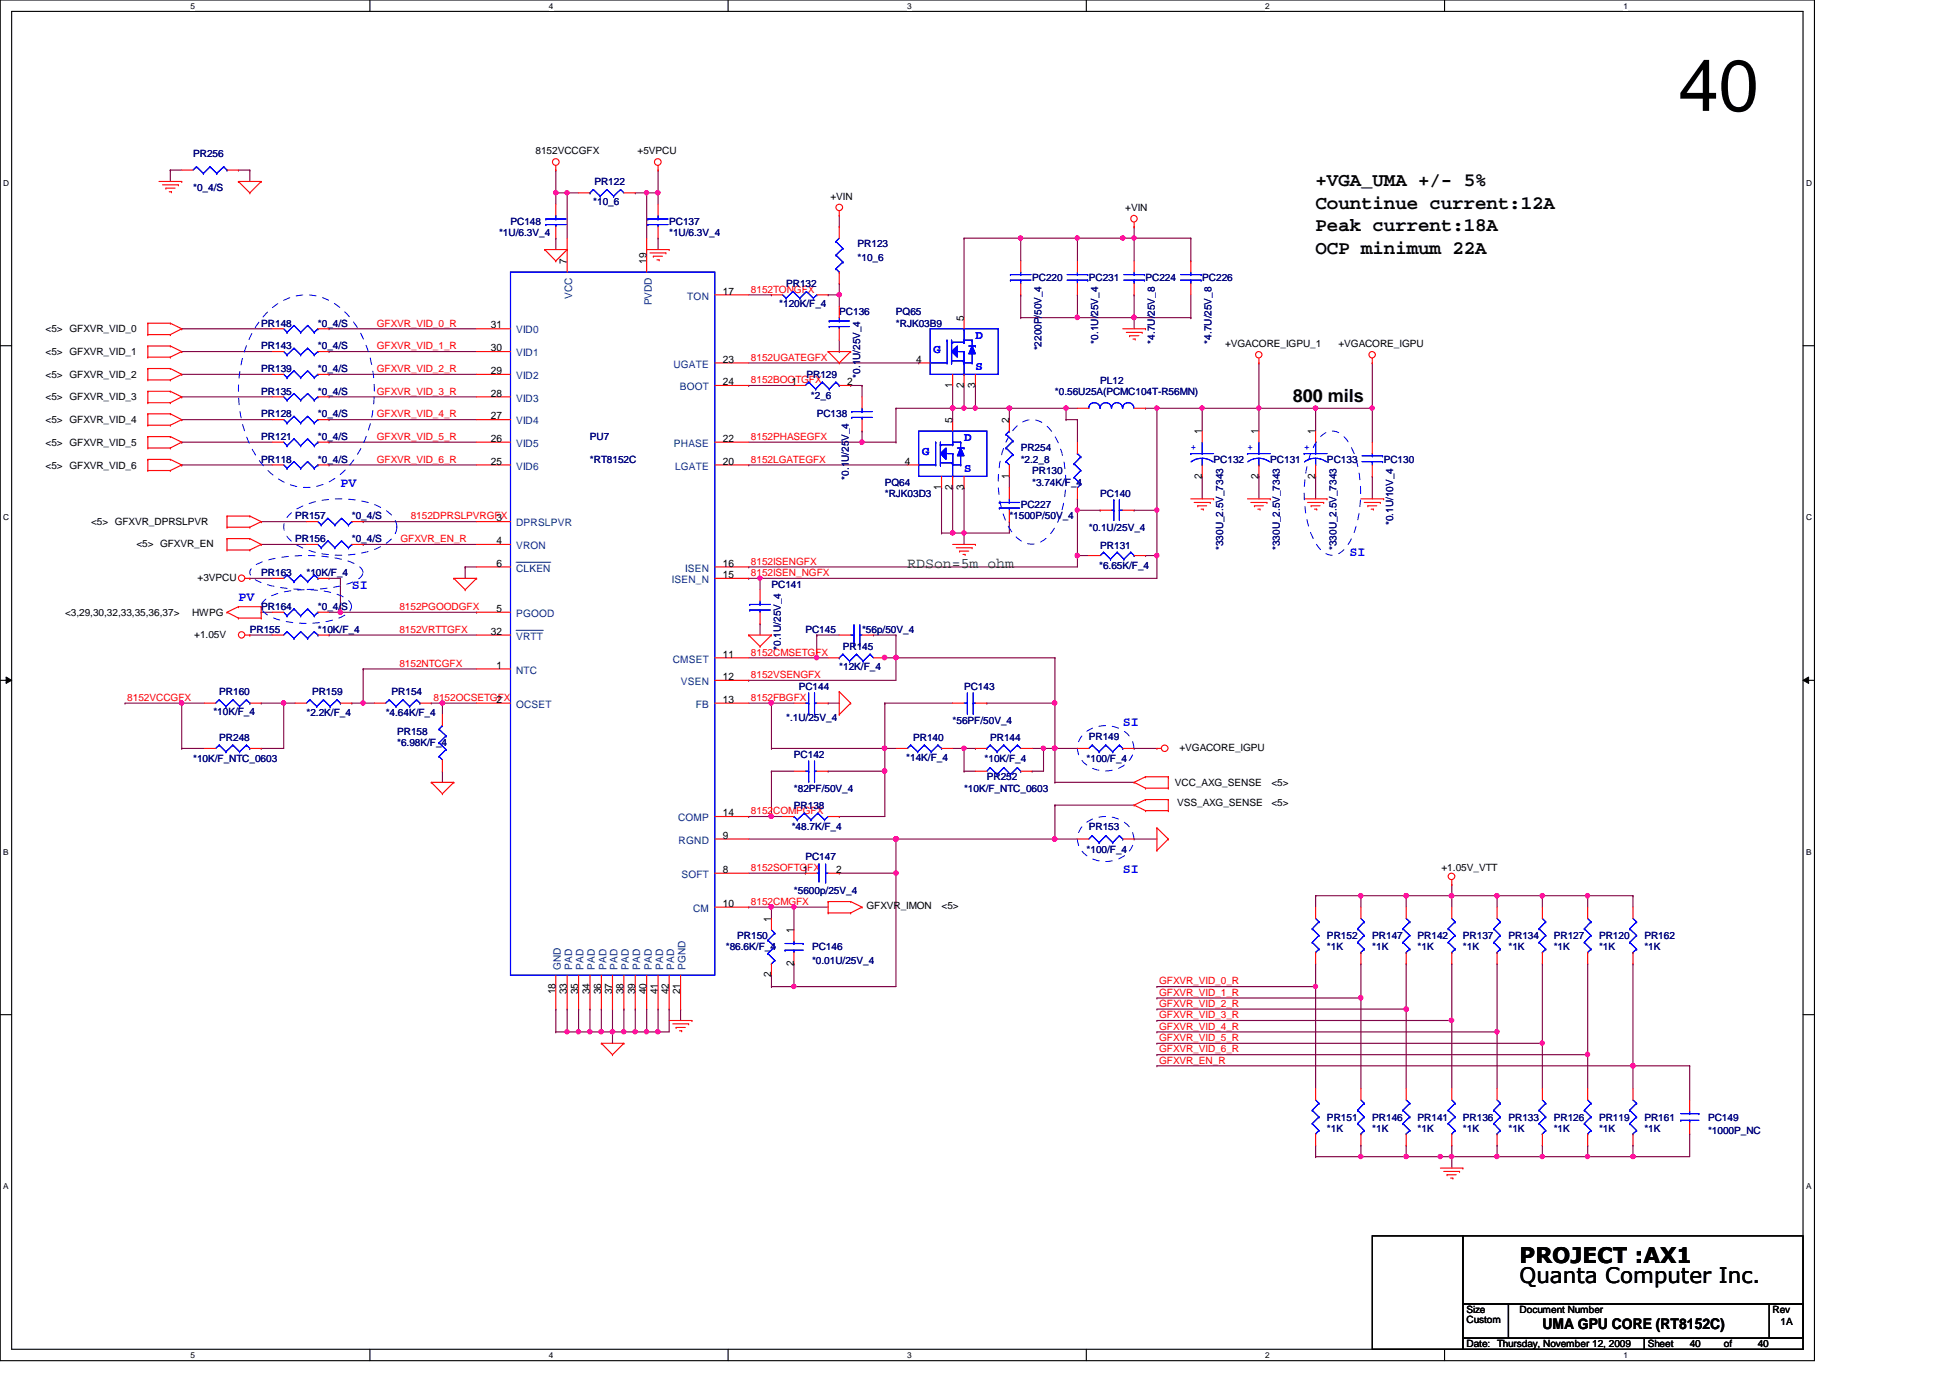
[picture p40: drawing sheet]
<svg xmlns="http://www.w3.org/2000/svg" width="297mm" height="210mm" viewBox="0 0 297 210" stroke-linecap="round" stroke-linejoin="round" font-family="sans-serif">
<defs><g id="words">
<text font-size="11" x="255.7" y="16.9">40</text>
<g font-size="3.3">
<text x="231.5" y="195.5">Quanta Computer Inc.</text>
<text x="231.5" y="192.4">PROJECT :AX1</text>
</g>
<g font-size="2.9">
<text x="200.4" y="28.3">+VGA_UMA +/- 5%</text>
<text x="200.4" y="35.2">Peak current:18A</text>
<text x="200.4" y="31.8">Countinue current:12A</text>
<text x="200.4" y="38.7">OCP minimum 22A</text>
</g>
<text font-size="2.8" x="196.9" y="61.3">800 mils</text>
<text font-size="2.2" fill="#008000" x="138.2" y="86.4">RDSon=5m ohm</text>
<text font-size="2.2" x="234.9" y="202.4">UMA GPU CORE (RT8152C)</text>
<g font-size="2" fill="#00f">
<text x="51.9" y="74.3">PV</text>
<text x="53.6" y="89.8">SI</text>
<text x="205.6" y="84.6">SI</text>
<text x="36.3" y="91.5">PV</text>
<text x="171" y="110.5">SI</text>
<text x="171" y="133">SI</text>
</g>
<g font-size="1.9" fill="#00f">
<text x="142.2" y="53.7">G</text>
<text x="148.6" y="51.6">D</text>
<text x="148.6" y="56.3">S</text>
<text x="140.5" y="69.3">G</text>
<text x="146.9" y="67.2">D</text>
<text x="146.9" y="71.9">S</text>
</g>
<g font-size="1.6">
<text x="86.4" y="40.2" transform="rotate(-90 86.4 40.2)">7</text>
<text x="98.5" y="40.2" transform="rotate(-90 98.5 40.2)">19</text>
<text x="110.1" y="44.9">17</text>
<text x="74.8" y="53.5">30</text>
<text x="74.8" y="50">31</text>
<text x="146.8" y="48.9" transform="rotate(-90 146.8 48.9)">5</text>
<text x="74.8" y="57">29</text>
<text x="110.1" y="55.2">23</text>
<text x="110.1" y="58.7">24</text>
<text x="120.6" y="58.7">1</text>
<text x="129.1" y="58.7">2</text>
<text x="139.6" y="55.2">4</text>
<text x="145.1" y="59.1" transform="rotate(-90 145.1 59.1)">1</text>
<text x="146.8" y="59.1" transform="rotate(-90 146.8 59.1)">2</text>
<text x="148.5" y="59.1" transform="rotate(-90 148.5 59.1)">3</text>
<text x="74.8" y="63.9">27</text>
<text x="74.8" y="60.4">28</text>
<text x="145.1" y="64.4" transform="rotate(-90 145.1 64.4)">5</text>
<text x="153.7" y="64.4" transform="rotate(-90 153.7 64.4)">2</text>
<text x="74.8" y="70.8">25</text>
<text x="74.8" y="67.3">26</text>
<text x="110.1" y="70.8">20</text>
<text x="110.1" y="67.3">22</text>
<text x="137.8" y="70.8">4</text>
<text x="183.1" y="66.1" transform="rotate(-90 183.1 66.1)">1</text>
<text x="191.7" y="66.1" transform="rotate(-90 191.7 66.1)">1</text>
<text x="200.4" y="66.1" transform="rotate(-90 200.4 66.1)">1</text>
<text x="143.4" y="74.6" transform="rotate(-90 143.4 74.6)">1</text>
<text x="145.1" y="74.6" transform="rotate(-90 145.1 74.6)">2</text>
<text x="146.8" y="74.6" transform="rotate(-90 146.8 74.6)">3</text>
<text x="153.7" y="72.9" transform="rotate(-90 153.7 72.9)">1</text>
<text x="183.1" y="72.9" transform="rotate(-90 183.1 72.9)">2</text>
<text x="191.7" y="72.9" transform="rotate(-90 191.7 72.9)">2</text>
<text x="200.4" y="72.9" transform="rotate(-90 200.4 72.9)">2</text>
<text x="75.6" y="79.4">3</text>
<text x="75.6" y="82.9">4</text>
<text x="75.6" y="86.3">6</text>
<text x="110.1" y="88.1">15</text>
<text x="110.1" y="86.3">16</text>
<text x="75.6" y="93.2">5</text>
<text x="74.8" y="96.7">32</text>
<text x="75.6" y="101.9">1</text>
<text x="110.1" y="100.2">11</text>
<text x="75.6" y="107.1">2</text>
<text x="110.1" y="103.6">12</text>
<text x="110.1" y="107.1">13</text>
<text x="110.1" y="124.3">14</text>
<text x="110.1" y="127.8">9</text>
<text x="110.1" y="133">8</text>
<text x="122.3" y="133">1</text>
<text x="127.4" y="133">2</text>
<text x="110.1" y="138.1">10</text>
<text x="117.5" y="140.4" transform="rotate(-90 117.5 140.4)">1</text>
<text x="120.9" y="142.2" transform="rotate(-90 120.9 142.2)">1</text>
<text x="117.5" y="148.9" transform="rotate(-90 117.5 148.9)">2</text>
<text x="120.9" y="147.2" transform="rotate(-90 120.9 147.2)">2</text>
<text x="84.6" y="151.5" transform="rotate(-90 84.6 151.5)">18</text>
<text x="86.4" y="151.5" transform="rotate(-90 86.4 151.5)">33</text>
<text x="88.1" y="151.5" transform="rotate(-90 88.1 151.5)">35</text>
<text x="89.8" y="151.5" transform="rotate(-90 89.8 151.5)">34</text>
<text x="91.6" y="151.5" transform="rotate(-90 91.6 151.5)">36</text>
<text x="93.3" y="151.5" transform="rotate(-90 93.3 151.5)">37</text>
<text x="95" y="151.5" transform="rotate(-90 95 151.5)">38</text>
<text x="96.7" y="151.5" transform="rotate(-90 96.7 151.5)">39</text>
<text x="98.5" y="151.5" transform="rotate(-90 98.5 151.5)">40</text>
<text x="100.2" y="151.5" transform="rotate(-90 100.2 151.5)">41</text>
<text x="101.9" y="151.5" transform="rotate(-90 101.9 151.5)">42</text>
<text x="103.6" y="151.5" transform="rotate(-90 103.6 151.5)">21</text>
</g>
<g font-size="1.6" fill="#004080">
<text x="87.2" y="45.5" transform="rotate(-90 87.2 45.5)">VCC</text>
<text x="99.3" y="46.5" transform="rotate(-90 99.3 46.5)">PVDD</text>
<text x="104.7" y="45.6">TON</text>
<text x="78.6" y="50.8">VID0</text>
<text x="78.6" y="57.7">VID2</text>
<text x="78.6" y="54.3">VID1</text>
<text x="102.6" y="56">UGATE</text>
<text x="103.5" y="59.4">BOOT</text>
<text x="78.6" y="64.6">VID4</text>
<text x="78.6" y="61.2">VID3</text>
<text x="78.6" y="71.5">VID6</text>
<text x="78.6" y="68.1">VID5</text>
<text x="102.7" y="68.1">PHASE</text>
<text x="102.8" y="71.5">LGATE</text>
<text x="78.6" y="80.2">DPRSLPVR</text>
<text x="78.6" y="83.7">VRON</text>
<text x="78.6" y="87.1">CLKEN</text>
<text x="102.4" y="88.8">ISEN_N</text>
<text x="104.4" y="87.1">ISEN</text>
<text x="78.6" y="94">PGOOD</text>
<text x="78.6" y="97.5">VRTT</text>
<text x="102.5" y="100.9">CMSET</text>
<text x="78.6" y="102.6">NTC</text>
<text x="78.6" y="107.8">OCSET</text>
<text x="103.7" y="104.4">VSEN</text>
<text x="106" y="107.8">FB</text>
<text x="103.3" y="125.1">COMP</text>
<text x="103.4" y="128.5">RGND</text>
<text x="103.8" y="133.7">SOFT</text>
<text x="105.6" y="138.9">CM</text>
<text x="85.4" y="147.7" transform="rotate(-90 85.4 147.7)">GND</text>
<text x="87.2" y="147.7" transform="rotate(-90 87.2 147.7)">PAD</text>
<text x="88.9" y="147.7" transform="rotate(-90 88.9 147.7)">PAD</text>
<text x="90.6" y="147.7" transform="rotate(-90 90.6 147.7)">PAD</text>
<text x="92.4" y="147.7" transform="rotate(-90 92.4 147.7)">PAD</text>
<text x="94.1" y="147.7" transform="rotate(-90 94.1 147.7)">PAD</text>
<text x="95.8" y="147.7" transform="rotate(-90 95.8 147.7)">PAD</text>
<text x="97.5" y="147.7" transform="rotate(-90 97.5 147.7)">PAD</text>
<text x="99.3" y="147.7" transform="rotate(-90 99.3 147.7)">PAD</text>
<text x="101" y="147.7" transform="rotate(-90 101 147.7)">PAD</text>
<text x="102.7" y="147.7" transform="rotate(-90 102.7 147.7)">PAD</text>
<text x="104.4" y="147.7" transform="rotate(-90 104.4 147.7)">PGND</text>
</g>
<g font-size="1.5" fill="#000080">
<text x="29.4" y="23.9">PR256</text>
<text x="29.4" y="29">*0_4/S</text>
<text x="90.5" y="28.2">PR122</text>
<text x="76" y="35.9">*1U/6.3V_4</text>
<text x="77.8" y="34.2">PC148</text>
<text x="90.4" y="31.3">*10_6</text>
<text x="101.9" y="34.2">PC137</text>
<text x="101.9" y="35.9">*1U/6.3V_4</text>
<text x="130.6" y="37.7">PR123</text>
<text x="130.6" y="39.8">*10_6</text>
<text x="118.7" y="46.8">*120K/F_4</text>
<text x="119.8" y="43.7">PR132</text>
<text x="157.2" y="42.8">PC220</text>
<text x="165.9" y="42.8">PC231</text>
<text x="174.5" y="42.8">PC224</text>
<text x="183.1" y="42.8">PC226</text>
<text x="39.8" y="49.8">PR148</text>
<text x="39.8" y="53.2">PR143</text>
<text x="48.4" y="49.8">*0_4/S</text>
<text x="48.4" y="53.2">*0_4/S</text>
<text x="127.8" y="48">PC136</text>
<text x="136.5" y="48">PQ65</text>
<text x="136.5" y="49.8">*RJK03B9</text>
<text x="158.7" y="53.4" transform="rotate(-90 158.7 53.4)">*2200P/50V_4</text>
<text x="167.3" y="52.3" transform="rotate(-90 167.3 52.3)">*0.1U/25V_4</text>
<text x="175.9" y="52.3" transform="rotate(-90 175.9 52.3)">*4.7U/25V_8</text>
<text x="184.6" y="52.3" transform="rotate(-90 184.6 52.3)">*4.7U/25V_8</text>
<text x="39.8" y="56.7">PR139</text>
<text x="48.4" y="56.7">*0_4/S</text>
<text x="122.8" y="57.5">PR129</text>
<text x="131" y="57.5" transform="rotate(-90 131 57.5)">*0.1U/25V_4</text>
<text x="167.6" y="58.4">PL12</text>
<text x="39.8" y="63.6">PR128</text>
<text x="39.8" y="60.1">PR135</text>
<text x="48.4" y="63.6">*0_4/S</text>
<text x="48.4" y="60.1">*0_4/S</text>
<text x="123.5" y="60.8">*2_6</text>
<text x="124.4" y="63.6">PC138</text>
<text x="160.7" y="60.1">*0.56U25A(PCMC104T-R56MN)</text>
<text x="39.8" y="70.5">PR118</text>
<text x="39.8" y="67.1">PR121</text>
<text x="48.4" y="70.5">*0_4/S</text>
<text x="48.4" y="67.1">*0_4/S</text>
<text x="89.9" y="67.1">PU7</text>
<text x="89.9" y="70.5">*RT8152C</text>
<text x="155.5" y="68.7">PR254</text>
<text x="155.5" y="70.5">*2.2_8</text>
<text x="184.9" y="70.5">PC132</text>
<text x="193.5" y="70.5">PC131</text>
<text x="202.1" y="70.5">PC133</text>
<text x="210.8" y="70.5">PC130</text>
<text x="129.3" y="73.1" transform="rotate(-90 129.3 73.1)">*0.1U/25V_4</text>
<text x="134.8" y="74">PQ64</text>
<text x="134.8" y="75.7">*RJK03D3</text>
<text x="155.5" y="77.4">PC227</text>
<text x="157.2" y="72.2">PR130</text>
<text x="157.2" y="74">*3.74K/F_4</text>
<text x="167.6" y="75.7">PC140</text>
<text x="45" y="79.1">PR157</text>
<text x="45" y="82.6">PR156</text>
<text x="53.6" y="79.1">*0_4/S</text>
<text x="53.6" y="82.6">*0_4/S</text>
<text x="153.8" y="79.1">*1500P/50V_4</text>
<text x="165.9" y="80.9">*0.1U/25V_4</text>
<text x="167.6" y="83.6">PR131</text>
<text x="186.3" y="83.8" transform="rotate(-90 186.3 83.8)">*330U_2.5V_7343</text>
<text x="194.9" y="83.8" transform="rotate(-90 194.9 83.8)">*330U_2.5V_7343</text>
<text x="203.6" y="83.8" transform="rotate(-90 203.6 83.8)">*330U_2.5V_7343</text>
<text x="212.2" y="80" transform="rotate(-90 212.2 80)">*0.1U/10V_4</text>
<text x="39.8" y="87.8">PR163</text>
<text x="46.7" y="87.8">*10K/F_4</text>
<text x="117.5" y="89.5">PC141</text>
<text x="167.4" y="86.7">*6.65K/F_4</text>
<text x="39.8" y="93">PR164</text>
<text x="48.4" y="93">*0_4/S</text>
<text x="38.1" y="96.4">PR155</text>
<text x="48.4" y="96.4">*10K/F_4</text>
<text x="119" y="99" transform="rotate(-90 119 99)">*0.1U/25V_4</text>
<text x="122.7" y="96.4">PC145</text>
<text x="128.4" y="99">PR145</text>
<text x="131.3" y="96.4">*56p/50V_4</text>
<text x="33.4" y="105.9">PR160</text>
<text x="47.5" y="105.9">PR159</text>
<text x="59.6" y="105.9">PR154</text>
<text x="121.7" y="105">PC144</text>
<text x="127.8" y="102.1">*12K/F_4</text>
<text x="146.9" y="105">PC143</text>
<text x="32.5" y="108.8">*10K/F_4</text>
<text x="33.4" y="112.8">PR248</text>
<text x="46.7" y="109">*2.2K/F_4</text>
<text x="58.8" y="109">*4.64K/F_4</text>
<text x="60.5" y="111.9">PR158</text>
<text x="60.5" y="113.7">*6.98K/F_4</text>
<text x="119.8" y="109.9">*.1U/25V_4</text>
<text x="139.1" y="112.8">PR140</text>
<text x="145.1" y="110.2">*56PF/50V_4</text>
<text x="150.8" y="112.8">PR144</text>
<text x="165.9" y="112.6">PR149</text>
<text x="29.4" y="116.1">*10K/F_NTC_0603</text>
<text x="120.9" y="115.4">PC142</text>
<text x="138" y="115.9">*14K/F_4</text>
<text x="150" y="116.1">*10K/F_4</text>
<text x="150.3" y="118.9">PR252</text>
<text x="165.5" y="116.1">*100/F_4</text>
<text x="120.9" y="120.6">*82PF/50V_4</text>
<text x="120.9" y="123.2">PR138</text>
<text x="146.9" y="120.6">*10K/F_NTC_0603</text>
<text x="120.6" y="126.4">*48.7K/F_4</text>
<text x="122.7" y="130.9">PC147</text>
<text x="165.5" y="129.9">*100/F_4</text>
<text x="165.9" y="126.4">PR153</text>
<text x="120.9" y="136.1">*5600p/25V_4</text>
<text x="112.3" y="143">PR150</text>
<text x="202.1" y="143">PR152</text>
<text x="209" y="143">PR147</text>
<text x="215.9" y="143">PR142</text>
<text x="222.8" y="143">PR137</text>
<text x="229.8" y="143">PR134</text>
<text x="236.7" y="143">PR127</text>
<text x="243.6" y="143">PR120</text>
<text x="250.5" y="143">PR162</text>
<text x="110.6" y="144.8">*86.6K/F_4</text>
<text x="123.7" y="144.8">PC146</text>
<text x="123.7" y="146.9">*0.01U/25V_4</text>
<text x="202.1" y="144.8">*1K</text>
<text x="209" y="144.8">*1K</text>
<text x="215.9" y="144.8">*1K</text>
<text x="222.8" y="144.8">*1K</text>
<text x="229.8" y="144.8">*1K</text>
<text x="236.7" y="144.8">*1K</text>
<text x="243.6" y="144.8">*1K</text>
<text x="250.5" y="144.8">*1K</text>
<text x="202.1" y="170.7">PR151</text>
<text x="202.1" y="172.4">*1K</text>
<text x="209" y="170.7">PR146</text>
<text x="209" y="172.4">*1K</text>
<text x="215.9" y="170.7">PR141</text>
<text x="215.9" y="172.4">*1K</text>
<text x="222.8" y="170.7">PR136</text>
<text x="222.8" y="172.4">*1K</text>
<text x="229.8" y="170.7">PR133</text>
<text x="229.8" y="172.4">*1K</text>
<text x="236.7" y="170.7">PR126</text>
<text x="236.7" y="172.4">*1K</text>
<text x="243.6" y="170.7">PR119</text>
<text x="243.6" y="172.4">*1K</text>
<text x="250.5" y="170.7">PR161</text>
<text x="250.5" y="172.4">*1K</text>
<text x="260.2" y="170.7">PC149</text>
<text x="260.2" y="172.8">*1000P_NC</text>
</g>
<g font-size="1.5">
<text x="81.6" y="23.5">8152VCCGFX</text>
<text x="97.1" y="23.5">+5VPCU</text>
<text x="126.5" y="30.4">+VIN</text>
<text x="171.4" y="32.1">+VIN</text>
<text x="6.9" y="50.6">&lt;5&gt; GFXVR_VID_0</text>
<text x="186.6" y="52.9">+VGACORE_IGPU_1</text>
<text x="203.9" y="52.9">+VGACORE_IGPU</text>
<text x="6.9" y="54.1">&lt;5&gt; GFXVR_VID_1</text>
<text x="6.9" y="57.5">&lt;5&gt; GFXVR_VID_2</text>
<text x="6.9" y="64.4">&lt;5&gt; GFXVR_VID_4</text>
<text x="6.9" y="61">&lt;5&gt; GFXVR_VID_3</text>
<text x="6.9" y="67.9">&lt;5&gt; GFXVR_VID_5</text>
<text x="6.9" y="71.4">&lt;5&gt; GFXVR_VID_6</text>
<text x="13.9" y="80">&lt;5&gt; GFXVR_DPRSLPVR</text>
<text x="20.8" y="83.3">&lt;5&gt; GFXVR_EN</text>
<text x="30.1" y="88.5">+3VPCU</text>
<text x="9.9" y="93.8">&lt;3,29,30,32,33,35,36,37&gt;</text>
<text x="29.2" y="93.8">HWPG</text>
<text x="29.6" y="97.1">+1.05V</text>
<text x="179" y="119.7">VCC_AXG_SENSE</text>
<text x="179.7" y="114.4">+VGACORE_IGPU</text>
<text x="193.7" y="119.7">&lt;5&gt;</text>
<text x="179.3" y="122.8">VSS_AXG_SENSE</text>
<text x="193.7" y="122.8">&lt;5&gt;</text>
<text x="219.6" y="132.7">+1.05V_VTT</text>
<text x="132" y="138.4">GFXVR_IMON</text>
<text x="143.4" y="138.4">&lt;5&gt;</text>
<text x="223.4" y="200">Size</text>
<text x="223.4" y="201.6">Custom</text>
<text x="231.5" y="200">Document Number</text>
<text x="270" y="200">Rev</text>
<text x="271.2" y="201.8">1A</text>
<text x="223.4" y="205.2">Date: Thursday, November 12, 2009</text>
<text x="251" y="205.2">Sheet</text>
<text x="257.4" y="205.2">40</text>
<text x="262.6" y="205.2">of</text>
<text x="267.8" y="205.2">40</text>
</g>
<g font-size="1.5" fill="#f00">
<text x="114.4" y="44.6">8152TONGFX</text>
<text x="57.4" y="53.2">GFXVR_VID_1_R</text>
<text x="57.4" y="49.7">GFXVR_VID_0_R</text>
<text x="57.4" y="56.7">GFXVR_VID_2_R</text>
<text x="114.4" y="58.4">8152BOOTGFX</text>
<text x="114.4" y="54.9">8152UGATEGFX</text>
<text x="57.4" y="60.1">GFXVR_VID_3_R</text>
<text x="57.4" y="63.6">GFXVR_VID_4_R</text>
<text x="57.4" y="67">GFXVR_VID_5_R</text>
<text x="57.4" y="70.5">GFXVR_VID_6_R</text>
<text x="114.4" y="67">8152PHASEGFX</text>
<text x="114.4" y="70.5">8152LGATEGFX</text>
<text x="61" y="82.6">GFXVR_EN_R</text>
<text x="62.6" y="79.1">8152DPRSLPVRGFX</text>
<text x="114.4" y="87.8">8152ISEN_NGFX</text>
<text x="114.4" y="86">8152ISENGFX</text>
<text x="60.8" y="92.9">8152PGOODGFX</text>
<text x="60.8" y="101.6">8152NTCGFX</text>
<text x="60.8" y="96.4">8152VRTTGFX</text>
<text x="114.4" y="99.9">8152CMSETGFX</text>
<text x="19.4" y="106.8">8152VCCGFX</text>
<text x="66" y="106.8">8152OCSETGFX</text>
<text x="114.4" y="103.3">8152VSENGFX</text>
<text x="114.4" y="106.8">8152FBGFX</text>
<text x="114.4" y="124">8152COMPGFX</text>
<text x="114.4" y="137.8">8152CMGFX</text>
<text x="114.4" y="132.7">8152SOFTGFX</text>
<text x="176.6" y="149.9">GFXVR_VID_0_R</text>
<text x="176.6" y="153.4">GFXVR_VID_2_R</text>
<text x="176.6" y="151.7">GFXVR_VID_1_R</text>
<text x="176.6" y="155.1">GFXVR_VID_3_R</text>
<text x="176.6" y="160.3">GFXVR_VID_6_R</text>
<text x="176.6" y="158.6">GFXVR_VID_5_R</text>
<text x="176.6" y="156.8">GFXVR_VID_4_R</text>
<text x="176.6" y="162">GFXVR_EN_R</text>
</g>
<g font-size="1.5" fill="#00f">
<text x="181.4" y="68.6">+</text>
<text x="190" y="68.6">+</text>
<text x="198.7" y="68.6">+</text>
</g>
<g font-size="1.3">
<text x="29" y="1.4">5</text>
<text x="83.6" y="1.4">4</text>
<text x="138.2" y="1.4">3</text>
<text x="192.7" y="1.4">2</text>
<text x="247.3" y="1.4">1</text>
<text x=".5" y="28.3">D</text>
<text x="275.1" y="28.3">D</text>
<text x=".5" y="79.2">C</text>
<text x="275.1" y="79.2">C</text>
<text x=".5" y="130.2">B</text>
<text x="275.1" y="130.2">B</text>
<text x=".5" y="181.1">A</text>
<text x="275.1" y="181.1">A</text>
<text x="29" y="206.9">5</text>
<text x="83.6" y="206.9">4</text>
<text x="138.2" y="206.9">3</text>
<text x="192.7" y="206.9">2</text>
<text x="247.3" y="206.9">1</text>
</g>
</g></defs>
<path d="M0 0h276.4v207.3h-276.4zM1.8 1.7h272.9v203.8h-272.9z" fill="none" stroke="#000" stroke-width=".17"/>
<g fill="#fff">
<path d="M29 .2h.7v1.4h-.7z"/>
<path d="M29 205.7h.7v1.4h-.7z"/>
</g>
<path d="M56.3 0v1.7M56.3 205.5v1.8" fill="none" stroke="#000" stroke-width=".17"/>
<g fill="#fff">
<path d="M83.6 .2h.7v1.4h-.7z"/>
<path d="M83.6 205.7h.7v1.4h-.7z"/>
</g>
<path d="M110.9 0v1.7M110.9 205.5v1.8" fill="none" stroke="#000" stroke-width=".17"/>
<g fill="#fff">
<path d="M138.2 .2h.6v1.4h-.6z"/>
<path d="M138.2 205.7h.6v1.4h-.6z"/>
</g>
<path d="M165.5 0v1.7M165.5 205.5v1.8" fill="none" stroke="#000" stroke-width=".17"/>
<g fill="#fff">
<path d="M192.7 .2h.7v1.4h-.7z"/>
<path d="M192.7 205.7h.7v1.4h-.7z"/>
</g>
<path d="M220 0v1.7M220 205.5v1.8" fill="none" stroke="#000" stroke-width=".17"/>
<g fill="#fff">
<path d="M247.3 .2h.7v1.4h-.7z"/>
<path d="M247.3 205.7h.7v1.4h-.7z"/>
<path d="M.5 27.2h.9v1.4h-.9z"/>
<path d="M275.1 27.2h.9v1.4h-.9z"/>
<path d="M.5 78.1h.9v1.4h-.9z"/>
<path d="M275.1 78.1h.9v1.4h-.9z"/>
</g>
<path d="M0 52.7h1.8M274.7 52.7h1.7" fill="none" stroke="#000" stroke-width=".17"/>
<g fill="#fff">
<path d="M.5 129.1h.8v1.4h-.8z"/>
<path d="M275.1 129.1h.8v1.4h-.8z"/>
</g>
<path d="M0 103.6h1.8M274.7 103.6h1.7" fill="none" stroke="#000" stroke-width=".17"/>
<path d="M.9 103.1l.9 .5-.9 .5zM274.7 103.6l.8-.5v1z" fill="#000"/>
<path d="M.9 103.1l.9 .5-.9 .5zM274.7 103.6l.8-.5v1z" fill="none" stroke="#000" stroke-width=".15"/>
<g fill="#fff">
<path d="M.5 180h.8v1.4h-.8z"/>
<path d="M275.1 180h.8v1.4h-.8z"/>
</g>
<path d="M0 154.6h1.8M274.7 154.6h1.7" fill="none" stroke="#000" stroke-width=".17"/>
<path d="M115.8 88.1h.1M115.8 88.1h60.4" fill="none" stroke="#800040" stroke-width=".17"/>
<circle cx="115.8" cy="88.1" r=".32" fill="#f0f"/>
<circle cx="115.8" cy="88.1" r=".32" fill="none" stroke="#f0f" stroke-width=".17"/>
<path d="M174.5 62.2h.1M174.5 62.2h1.7M39.8 93.3h.1M39.8 93.3h1.7M136.5 100.2h.1M136.5 100.2v3.4" fill="none" stroke="#800040" stroke-width=".17"/>
<circle cx="136.5" cy="100.2" r=".34" fill="#f0f"/>
<circle cx="136.5" cy="100.2" r=".34" fill="none" stroke="#f0f" stroke-width=".17"/>
<path d="M127.8 44.9h.1M127.8 44.9v1.8" fill="none" stroke="#800040" stroke-width=".17"/>
<circle cx="127.9" cy="44.9" r=".33" fill="#f0f"/>
<circle cx="127.9" cy="44.9" r=".33" fill="none" stroke="#f0f" stroke-width=".17"/>
<path d="M126.1 44.9h.1M126.1 44.9h1.7M67.4 107.1h.1M67.4 107.1h5.2" fill="none" stroke="#800040" stroke-width=".17"/>
<circle cx="67.4" cy="107.1" r=".33" fill="#f0f"/>
<circle cx="67.4" cy="107.1" r=".33" fill="none" stroke="#f0f" stroke-width=".17"/>
<path d="M136.5 133h.1M136.5 133v17.3" fill="none" stroke="#800040" stroke-width=".17"/>
<circle cx="136.5" cy="133" r=".33" fill="#f0f"/>
<circle cx="136.5" cy="133" r=".33" fill="none" stroke="#f0f" stroke-width=".17"/>
<path d="M114 103.6h.1M114 103.6h22.5M160.7 114h.1M160.7 114v5.2M160.7 114h3.4" fill="none" stroke="#800040" stroke-width=".17"/>
<circle cx="160.7" cy="114" r=".33" fill="#f0f"/>
<circle cx="160.7" cy="114" r=".33" fill="none" stroke="#f0f" stroke-width=".17"/>
<path d="M55.3 101.9h.1M55.3 101.9v5.2M145.1 114h1.8M146.9 114h.1" fill="none" stroke="#800040" stroke-width=".17"/>
<circle cx="146.8" cy="114" r=".32" fill="#f0f"/>
<circle cx="146.8" cy="114" r=".32" fill="none" stroke="#f0f" stroke-width=".17"/>
<g fill="none" stroke="#800040" stroke-width=".17">
<path d="M25.9 25.9h.1M25.9 25.9h1.8M25.9 25.9v1.7M36.3 25.9h.1M36.3 25.9h1.8M38.1 25.9h.1M38.1 25.9v1.7M146.9 117.5h.1M146.9 114h.1M146.9 117.5h1.7M146.9 114v3.5M159 114h.1"/>
<path d="M159 114v3.5"/>
</g>
<circle cx="158.9" cy="114" r=".32" fill="#f0f"/>
<circle cx="158.9" cy="114" r=".32" fill="none" stroke="#f0f" stroke-width=".17"/>
<g fill="none" stroke="#800040" stroke-width=".17">
<path d="M127.8 34.5h.1M127.8 32.8v1.7M191.8 55.3h.1M191.8 55.3v6.9M131.3 67.4h5.2M136.5 67.4h.1M162.4 63.9h1.7M164.1 63.9h.1M53.6 107.1h.1M53.6 107.1h1.7M55.3 101.9h.1M55.3 101.9h17.3"/>
<path d="M65.7 107.1h.1M65.7 107.1h1.7M157.2 117.5h.1M157.2 117.5h1.8M160.7 119.2h.1M160.7 119.2h12.1M120.9 138.2h.1M120.9 138.2h5.2M160.7 122.6h.1M160.7 122.6v5.2"/>
</g>
<circle cx="120.9" cy="138.1" r=".32" fill="#f0f"/>
<circle cx="120.9" cy="138.1" r=".32" fill="none" stroke="#f0f" stroke-width=".17"/>
<path d="M39.8 79.5h.1M39.8 79.5h6.9M55.3 82.9h.1M55.3 82.9h17.3M114 88.1h.1M114 88.1h1.8M115.8 88.1h.1M115.8 88.1v1.7M43.2 107.1h.1M43.2 107.1h1.8M134.8 107.1h.1M134.8 107.1h10.3" fill="none" stroke="#800040" stroke-width=".17"/>
<circle cx="43.2" cy="107.1" r=".32" fill="#f0f"/>
<circle cx="43.2" cy="107.1" r=".32" fill="none" stroke="#f0f" stroke-width=".17"/>
<g fill="none" stroke="#800040" stroke-width=".17">
<path d="M115.8 95h.1M115.8 95v1.7M126.1 107.1h.1M126.1 107.1h1.7M200.4 150.3h.1M200.4 150.3v15.5M207.3 146.8h.1M207.3 146.8v5.2M214.2 153.7h.1M214.2 146.8h.1M214.2 146.8v19M221.1 146.8h.1"/>
<path d="M221.1 146.8v8.6M228 157.2h.1M228 146.8h.1M228 146.8v19M234.9 146.8h.1M234.9 146.8v12.1M241.8 146.8h.1M241.8 146.8v19M241.8 160.7h.1"/>
</g>
<circle cx="200.4" cy="150.3" r=".32" fill="#f0f"/>
<circle cx="200.4" cy="150.3" r=".32" fill="none" stroke="#f0f" stroke-width=".17"/>
<path d="M176.2 153.7h.1M176.2 153.7h38" fill="none" stroke="#800040" stroke-width=".17"/>
<circle cx="214.2" cy="153.7" r=".34" fill="#f0f"/>
<circle cx="214.2" cy="153.7" r=".34" fill="none" stroke="#f0f" stroke-width=".17"/>
<path d="M176.2 152h.1M176.2 152h31.1" fill="none" stroke="#800040" stroke-width=".17"/>
<circle cx="207.3" cy="152" r=".33" fill="#f0f"/>
<circle cx="207.3" cy="152" r=".33" fill="none" stroke="#f0f" stroke-width=".17"/>
<path d="M176.2 150.3h.1M176.2 150.3h24.2M176.2 160.7h.1M176.2 160.7h65.6" fill="none" stroke="#800040" stroke-width=".17"/>
<circle cx="241.8" cy="160.6" r=".33" fill="#f0f"/>
<circle cx="241.8" cy="160.6" r=".33" fill="none" stroke="#f0f" stroke-width=".17"/>
<path d="M176.2 158.9h.1M176.2 158.9h58.7" fill="none" stroke="#800040" stroke-width=".17"/>
<circle cx="234.9" cy="158.9" r=".32" fill="#f0f"/>
<circle cx="234.9" cy="158.9" r=".32" fill="none" stroke="#f0f" stroke-width=".17"/>
<path d="M176.2 157.2h.1M176.2 157.2h51.8" fill="none" stroke="#800040" stroke-width=".17"/>
<circle cx="228" cy="157.2" r=".32" fill="#f0f"/>
<circle cx="228" cy="157.2" r=".32" fill="none" stroke="#f0f" stroke-width=".17"/>
<path d="M176.2 155.4h.1M176.2 155.4h44.9" fill="none" stroke="#800040" stroke-width=".17"/>
<circle cx="221.1" cy="155.4" r=".33" fill="#f0f"/>
<circle cx="221.1" cy="155.4" r=".33" fill="none" stroke="#f0f" stroke-width=".17"/>
<path d="M221.1 134.7h.1M221.1 134.7v1.7M228 136.4h.1M228 136.4h6.9M200.4 146.8h.1M200.4 146.8v3.5M207.3 152h.1M207.3 152v13.8M221.1 155.4h.1M221.1 155.4v10.4M234.9 158.9h.1M234.9 158.9v6.9" fill="none" stroke="#800040" stroke-width=".17"/>
<circle cx="228" cy="136.4" r=".33" fill="#f0f"/>
<circle cx="228" cy="136.4" r=".33" fill="none" stroke="#f0f" stroke-width=".17"/>
<path d="M200.4 136.4h.1M200.4 136.4v1.8M207.3 136.4h.1M207.3 136.4h6.9M228 136.4h.1M228 136.4v1.8M241.8 136.4h.1M241.8 136.4v1.8" fill="none" stroke="#800040" stroke-width=".17"/>
<circle cx="207.3" cy="136.4" r=".33" fill="#f0f"/>
<circle cx="207.3" cy="136.4" r=".33" fill="none" stroke="#f0f" stroke-width=".17"/>
<path d="M207.3 136.4h.1M207.3 136.4v1.8M214.2 136.4h.1M214.2 136.4h6.9" fill="none" stroke="#800040" stroke-width=".17"/>
<circle cx="214.2" cy="136.4" r=".34" fill="#f0f"/>
<circle cx="214.2" cy="136.4" r=".34" fill="none" stroke="#f0f" stroke-width=".17"/>
<path d="M214.2 136.4h.1M214.2 136.4v1.8M221.1 136.4h.1M221.1 136.4v1.8M234.9 136.4h.1M234.9 136.4h6.9" fill="none" stroke="#800040" stroke-width=".17"/>
<circle cx="241.8" cy="136.4" r=".33" fill="#f0f"/>
<circle cx="241.8" cy="136.4" r=".33" fill="none" stroke="#f0f" stroke-width=".17"/>
<circle cx="234.9" cy="136.4" r=".33" fill="#f0f"/>
<circle cx="234.9" cy="136.4" r=".33" fill="none" stroke="#f0f" stroke-width=".17"/>
<path d="M200.4 136.4h.1M200.4 136.4h6.9M234.9 136.4h.1M234.9 136.4v1.8M221.1 176.2h.1M221.1 176.2h6.9" fill="none" stroke="#800040" stroke-width=".17"/>
<circle cx="221.1" cy="176.2" r=".33" fill="#f0f"/>
<circle cx="221.1" cy="176.2" r=".33" fill="none" stroke="#f0f" stroke-width=".17"/>
<path d="M221.1 136.4h.1M221.1 136.4h6.9" fill="none" stroke="#800040" stroke-width=".17"/>
<circle cx="221.1" cy="136.4" r=".34" fill="#f0f"/>
<circle cx="221.1" cy="136.4" r=".34" fill="none" stroke="#f0f" stroke-width=".17"/>
<path d="M214.2 174.5h.1M214.2 174.5v1.7M234.9 176.2h.1M234.9 176.2h6.9" fill="none" stroke="#800040" stroke-width=".17"/>
<circle cx="234.9" cy="176.2" r=".32" fill="#f0f"/>
<circle cx="234.9" cy="176.2" r=".32" fill="none" stroke="#f0f" stroke-width=".17"/>
<path d="M207.3 176.2h.1M207.3 176.2h6.9M234.9 174.5h.1M234.9 174.5v1.7" fill="none" stroke="#800040" stroke-width=".17"/>
<circle cx="207.3" cy="176.2" r=".32" fill="#f0f"/>
<circle cx="207.3" cy="176.2" r=".32" fill="none" stroke="#f0f" stroke-width=".17"/>
<path d="M114 86.4h.1M114 86.4h50.1M207.3 174.5h.1M207.3 174.5v1.7M228 176.2h.1M228 174.5h.1M228 176.2h6.9M228 174.5v1.7" fill="none" stroke="#800040" stroke-width=".17"/>
<circle cx="228" cy="176.2" r=".32" fill="#f0f"/>
<circle cx="228" cy="176.2" r=".32" fill="none" stroke="#f0f" stroke-width=".17"/>
<path d="M200.4 176.2h.1M200.4 176.2h6.9M219.4 176.2h.1M219.4 176.2h1.7M221.1 176.2h.1M221.1 176.2v1.7M241.8 174.5h.1M241.8 174.5v1.7" fill="none" stroke="#800040" stroke-width=".17"/>
<circle cx="219.4" cy="176.2" r=".32" fill="#f0f"/>
<circle cx="219.4" cy="176.2" r=".32" fill="none" stroke="#f0f" stroke-width=".17"/>
<path d="M191.8 62.2h.1M191.8 62.2h8.6M200.4 72.6h.1M200.4 62.2h.1M200.4 62.2v3.5M200.4 72.6v3.4M200.4 174.5h.1M200.4 174.5v1.7M221.1 174.5h.1M221.1 174.5v1.7" fill="none" stroke="#800040" stroke-width=".17"/>
<circle cx="191.7" cy="62.2" r=".32" fill="#f0f"/>
<circle cx="191.7" cy="62.2" r=".32" fill="none" stroke="#f0f" stroke-width=".17"/>
<path d="M171 36.3h.1M171 36.3h1.8M145.1 74.3h.1M145.1 74.3v6.9M153.8 72.6h.1M153.8 72.6v1.7" fill="none" stroke="#800040" stroke-width=".17"/>
<circle cx="172.7" cy="36.3" r=".32" fill="#f0f"/>
<circle cx="172.7" cy="36.3" r=".32" fill="none" stroke="#f0f" stroke-width=".17"/>
<circle cx="171" cy="36.3" r=".33" fill="#f0f"/>
<circle cx="171" cy="36.3" r=".33" fill="none" stroke="#f0f" stroke-width=".17"/>
<path d="M172.8 44.9h.1M172.8 44.9v3.5" fill="none" stroke="#800040" stroke-width=".17"/>
<circle cx="172.7" cy="48.3" r=".33" fill="#f0f"/>
<circle cx="172.7" cy="48.3" r=".33" fill="none" stroke="#f0f" stroke-width=".17"/>
<path d="M155.5 48.4h.1M155.5 48.4h8.6M172.8 48.4h.1M172.8 48.4v1.7M146.9 74.3h.1M146.9 74.3v6.9" fill="none" stroke="#800040" stroke-width=".17"/>
<circle cx="146.8" cy="81.2" r=".32" fill="#f0f"/>
<circle cx="146.8" cy="81.2" r=".32" fill="none" stroke="#f0f" stroke-width=".17"/>
<g fill="none" stroke="#800040" stroke-width=".17">
<path d="M155.5 36.3h.1M155.5 36.3h8.6M155.5 36.3v3.5M164.1 36.3h.1M164.1 36.3v3.5M172.8 36.3h.1M172.8 36.3v3.5M155.5 44.9h.1M155.5 44.9v3.5M164.1 48.4h.1M164.1 48.4h8.7M143.4 74.3h.1"/>
<path d="M143.4 74.3v6.9M143.4 81.2h.1M143.4 81.2h1.7"/>
</g>
<circle cx="164.1" cy="48.3" r=".33" fill="#f0f"/>
<circle cx="164.1" cy="48.3" r=".33" fill="none" stroke="#f0f" stroke-width=".17"/>
<path d="M164.1 44.9h.1M164.1 44.9v3.5M209 72.6h.1M209 62.2h.1M209 62.2v5.2M209 72.6v3.4M145.1 81.2h.1M145.1 81.2h1.8M146.9 81.2h.1M146.9 81.2v1.7" fill="none" stroke="#800040" stroke-width=".17"/>
<circle cx="145.1" cy="81.2" r=".33" fill="#f0f"/>
<circle cx="145.1" cy="81.2" r=".33" fill="none" stroke="#f0f" stroke-width=".17"/>
<path d="M148.6 62.2h.1M148.6 62.2h5.2M153.8 62.2h.1M153.8 62.2v1.7M146.9 81.2h.1M146.9 81.2h6.9" fill="none" stroke="#800040" stroke-width=".17"/>
<circle cx="148.6" cy="62.2" r=".32" fill="#f0f"/>
<circle cx="148.6" cy="62.2" r=".32" fill="none" stroke="#f0f" stroke-width=".17"/>
<path d="M172.8 34.5h.1M172.8 34.5v1.8M183.1 72.6h.1M183.1 62.2h.1M183.1 62.2v3.5M183.1 72.6v3.4M183.1 62.2h8.7M191.8 72.6h.1M191.8 62.2h.1M191.8 62.2v3.5M191.8 72.6v3.4" fill="none" stroke="#800040" stroke-width=".17"/>
<circle cx="183.1" cy="62.2" r=".32" fill="#f0f"/>
<circle cx="183.1" cy="62.2" r=".32" fill="none" stroke="#f0f" stroke-width=".17"/>
<path d="M146.9 58.7v3.5M148.6 58.7v3.5M145.1 62.2h.1M145.1 62.2v1.7M146.9 62.2h.1M146.9 62.2h1.7M148.6 62.2h.1M153.8 79.5h.1M153.8 79.5v1.7" fill="none" stroke="#800040" stroke-width=".17"/>
<circle cx="146.8" cy="62.2" r=".32" fill="#f0f"/>
<circle cx="146.8" cy="62.2" r=".32" fill="none" stroke="#f0f" stroke-width=".17"/>
<path d="M145.1 58.7v3.5M145.1 62.2h.1" fill="none" stroke="#800040" stroke-width=".17"/>
<circle cx="145.1" cy="62.2" r=".33" fill="#f0f"/>
<circle cx="145.1" cy="62.2" r=".33" fill="none" stroke="#f0f" stroke-width=".17"/>
<path d="M146.9 36.3h.1M146.9 36.3v12.1M146.9 36.3h8.6M155.5 36.3h.1" fill="none" stroke="#800040" stroke-width=".17"/>
<circle cx="155.5" cy="36.3" r=".32" fill="#f0f"/>
<circle cx="155.5" cy="36.3" r=".32" fill="none" stroke="#f0f" stroke-width=".17"/>
<g fill="none" stroke="#800040" stroke-width=".17">
<path d="M114 58.7h.1M114 58.7h6.9M129.6 58.7h.1M129.6 58.7h1.7M131.3 58.7h.1M131.3 58.7v1.8M55.3 79.5h.1M55.3 79.5h17.3M176.2 62.2h.1M176.2 62.2h6.9M67.4 107.1h.1M67.4 107.1v1.7"/>
<path d="M126.1 117.5h.1M134.8 114h.1M134.8 114v3.5h-8.7M146.9 114h1.7M148.6 114h.1M159 114h1.7M160.7 114h.1M160.7 127.8h.1M160.7 127.8h3.4"/>
</g>
<circle cx="134.8" cy="114" r=".33" fill="#f0f"/>
<circle cx="134.8" cy="114" r=".33" fill="none" stroke="#f0f" stroke-width=".17"/>
<path d="M114 67.4h17.3M131.3 67.4h.1M38.1 88.1h.1M38.1 96.7h.1M38.1 88.1h3.4M38.1 96.7h3.4M67.4 117.5h.1M67.4 117.5v1.7M114 107.1h3.5M117.5 107.1h.1M134.8 107.1h.1M134.8 107.1v6.9" fill="none" stroke="#800040" stroke-width=".17"/>
<circle cx="131.3" cy="67.3" r=".33" fill="#f0f"/>
<circle cx="131.3" cy="67.3" r=".33" fill="none" stroke="#f0f" stroke-width=".17"/>
<path d="M131.3 65.7h.1M131.3 65.7v1.7M117.5 117.5h.1M117.5 117.5v6.9M134.8 114h.1M134.8 114h1.7M117.5 124.4h.1M117.5 124.4h1.7" fill="none" stroke="#800040" stroke-width=".17"/>
<circle cx="117.5" cy="124.3" r=".33" fill="#f0f"/>
<circle cx="117.5" cy="124.3" r=".33" fill="none" stroke="#f0f" stroke-width=".17"/>
<path d="M127.8 43.2h.1M127.8 43.2v1.7M117.5 117.5h.1M117.5 107.1h.1M117.5 117.5h3.4M117.5 107.1v6.9M127.8 124.4h.1M127.8 124.4h7" fill="none" stroke="#800040" stroke-width=".17"/>
<circle cx="117.5" cy="107.1" r=".33" fill="#f0f"/>
<circle cx="117.5" cy="107.1" r=".33" fill="none" stroke="#f0f" stroke-width=".17"/>
<g fill="none" stroke="#800040" stroke-width=".17">
<path d="M84.7 29.4h.1M84.7 36.3h.1M84.7 29.4v1.7M84.7 36.3v1.7M86.4 29.4h.1M86.4 29.4h1.7M98.5 29.4h.1M98.5 29.4h1.7M172.8 36.3h8.6M181.4 36.3h.1M181.4 39.8h.1M181.4 36.3v3.5"/>
<path d="M117.5 114h.1M117.5 114h17.3"/>
</g>
<circle cx="100.2" cy="29.4" r=".33" fill="#f0f"/>
<circle cx="100.2" cy="29.4" r=".33" fill="none" stroke="#f0f" stroke-width=".17"/>
<g fill="none" stroke="#800040" stroke-width=".17">
<path d="M100.2 36.3h.1M100.2 29.4h.1M100.2 29.4v1.7M100.2 36.3v1.7M127.8 53.6h.1M127.8 51.8v1.8M136.5 100.2h.1M136.5 100.2h24.2M114 124.4h.1M114 138.2h.1M114 124.4h3.5M114 138.2h3.5"/>
<path d="M117.5 138.2h.1M117.5 138.2v1.7M160.7 122.6h.1M160.7 122.6h12.1M172.8 127.8h.1M172.8 127.8h3.4"/>
</g>
<circle cx="117.5" cy="138.1" r=".33" fill="#f0f"/>
<circle cx="117.5" cy="138.1" r=".33" fill="none" stroke="#f0f" stroke-width=".17"/>
<path d="M117.5 138.2h.1M117.5 138.2h3.4M120.9 138.2h.1M120.9 138.2v3.4M117.5 148.5h.1M117.5 150.3h.1M117.5 148.5v1.8M120.9 146.8h.1M120.9 146.8v3.5h-3.4" fill="none" stroke="#800040" stroke-width=".17"/>
<circle cx="120.9" cy="150.3" r=".32" fill="#f0f"/>
<circle cx="120.9" cy="150.3" r=".32" fill="none" stroke="#f0f" stroke-width=".17"/>
<path d="M114 127.8h22.5M136.5 127.8h.1M120.9 150.3h.1M120.9 150.3h15.6" fill="none" stroke="#800040" stroke-width=".17"/>
<circle cx="136.5" cy="127.8" r=".34" fill="#f0f"/>
<circle cx="136.5" cy="127.8" r=".34" fill="none" stroke="#f0f" stroke-width=".17"/>
<path d="M136.5 127.8h.1M136.5 127.8h24.2" fill="none" stroke="#800040" stroke-width=".17"/>
<circle cx="160.6" cy="127.8" r=".34" fill="#f0f"/>
<circle cx="160.6" cy="127.8" r=".34" fill="none" stroke="#f0f" stroke-width=".17"/>
<circle cx="136.5" cy="127.8" r=".34" fill="#f0f"/>
<circle cx="136.5" cy="127.8" r=".34" fill="none" stroke="#f0f" stroke-width=".17"/>
<path d="M134.8 117.5h.1M134.8 117.5v6.9" fill="none" stroke="#800040" stroke-width=".17"/>
<circle cx="134.7" cy="117.4" r=".34" fill="#f0f"/>
<circle cx="134.7" cy="117.4" r=".34" fill="none" stroke="#f0f" stroke-width=".17"/>
<path d="M100.2 25.9h.1M100.2 25.9v3.5M164.1 77.7h.1M164.1 77.7v6.9M164.1 77.7h3.5M167.6 77.7h.1M164.1 84.6h.1M164.1 84.6h1.8M157.2 114h1.8M159 114h.1" fill="none" stroke="#800040" stroke-width=".17"/>
<circle cx="164.1" cy="77.7" r=".32" fill="#f0f"/>
<circle cx="164.1" cy="77.7" r=".32" fill="none" stroke="#f0f" stroke-width=".17"/>
<path d="M114 55.3h26M140 55.3h.1M164.1 76h.1M164.1 76v1.7M27.7 107.1h.1M27.7 107.1h3.5M117.5 107.1h.1M117.5 107.1h3.4" fill="none" stroke="#800040" stroke-width=".17"/>
<circle cx="27.7" cy="107.1" r=".32" fill="#f0f"/>
<circle cx="27.7" cy="107.1" r=".32" fill="none" stroke="#f0f" stroke-width=".17"/>
<path d="M160.7 107.1h.1M160.7 107.1v6.9" fill="none" stroke="#800040" stroke-width=".17"/>
<circle cx="160.7" cy="114" r=".33" fill="#f0f"/>
<circle cx="160.7" cy="114" r=".33" fill="none" stroke="#f0f" stroke-width=".17"/>
<circle cx="160.7" cy="107.1" r=".33" fill="#f0f"/>
<circle cx="160.7" cy="107.1" r=".33" fill="none" stroke="#f0f" stroke-width=".17"/>
<g fill="none" stroke="#800040" stroke-width=".17">
<path d="M181.4 48.4h.1M181.4 44.9v3.5M176.2 77.7h.1M176.2 77.7v6.9h-1.7M50.1 96.7h.1M50.1 96.7h22.5M124.4 96.7h.1M124.4 96.7h3.4M124.4 96.7v3.5M174.5 84.6h.1M19 107.1h.1M19 107.1h8.7"/>
<path d="M27.7 107.1h.1M27.7 114h.1M27.7 107.1v6.9M27.7 114h3.5"/>
</g>
<circle cx="124.4" cy="100.2" r=".33" fill="#f0f"/>
<circle cx="124.4" cy="100.2" r=".33" fill="none" stroke="#f0f" stroke-width=".17"/>
<g fill="none" stroke="#800040" stroke-width=".17">
<path d="M172.8 48.4h8.6M181.4 48.4h.1M50.1 88.1h.1M50.1 88.1h1.8M70.9 86.4h.1M70.9 86.4h1.7M70.9 86.4v1.7M133.1 96.7h.1M133.1 96.7h3.4M39.8 114h.1M39.8 107.1h.1M39.8 107.1h3.4"/>
<path d="M43.2 107.1h.1M43.2 107.1v6.9h-3.4M150.3 107.1h.1M150.3 107.1h10.4M241.8 176.2h.1M248.7 174.5h.1M248.7 174.5v1.7h-6.9"/>
</g>
<circle cx="248.8" cy="176.2" r=".33" fill="#f0f"/>
<circle cx="248.8" cy="176.2" r=".33" fill="none" stroke="#f0f" stroke-width=".17"/>
<circle cx="241.8" cy="176.2" r=".32" fill="#f0f"/>
<circle cx="241.8" cy="176.2" r=".32" fill="none" stroke="#f0f" stroke-width=".17"/>
<g fill="none" stroke="#800040" stroke-width=".17">
<path d="M241.8 136.4h.1M241.8 136.4h6.9M248.7 136.4h.1M248.7 136.4v1.8M248.7 146.8h.1M248.7 146.8v19M176.2 162.3h.1M176.2 162.3h81.2M248.7 162.3h.1M248.7 176.2h.1M257.4 162.3h.1M257.4 172.7h.1"/>
<path d="M257.4 162.3v5.3M257.4 172.7v3.5h-8.7"/>
</g>
<circle cx="248.7" cy="162.3" r=".34" fill="#f0f"/>
<circle cx="248.7" cy="162.3" r=".34" fill="none" stroke="#f0f" stroke-width=".17"/>
<path d="M86.4 29.4h.1M86.4 29.4v6.9" fill="none" stroke="#800040" stroke-width=".17"/>
<circle cx="86.4" cy="29.4" r=".32" fill="#f0f"/>
<circle cx="86.4" cy="29.4" r=".32" fill="none" stroke="#f0f" stroke-width=".17"/>
<path d="M84.7 29.4h.1M84.7 25.9h.1M84.7 29.4h1.7M84.7 25.9v3.5M124.4 100.2h.1M124.4 100.2h1.7M160.7 100.2h.1M160.7 100.2v6.9" fill="none" stroke="#800040" stroke-width=".17"/>
<circle cx="84.7" cy="29.4" r=".33" fill="#f0f"/>
<circle cx="84.7" cy="29.4" r=".33" fill="none" stroke="#f0f" stroke-width=".17"/>
<path d="M176.2 62.2h.1M176.2 62.2v15.5" fill="none" stroke="#800040" stroke-width=".17"/>
<circle cx="176.2" cy="77.7" r=".32" fill="#f0f"/>
<circle cx="176.2" cy="77.7" r=".32" fill="none" stroke="#f0f" stroke-width=".17"/>
<circle cx="176.2" cy="62.2" r=".32" fill="#f0f"/>
<circle cx="176.2" cy="62.2" r=".32" fill="none" stroke="#f0f" stroke-width=".17"/>
<path d="M51.9 93.3h.1M51.9 88.1v5.2M84.7 153.7h.1M84.7 157.2h.1M84.7 153.7v3.5M86.4 153.7h.1M86.4 153.7v3.5h-1.7" fill="none" stroke="#800040" stroke-width=".17"/>
<circle cx="86.4" cy="157.2" r=".32" fill="#f0f"/>
<circle cx="86.4" cy="157.2" r=".32" fill="none" stroke="#f0f" stroke-width=".17"/>
<path d="M86.4 157.2h.1M88.1 153.7h.1M88.1 157.2h.1M88.1 153.7v3.5M89.9 153.7h.1M89.9 153.7v3.5h-3.5" fill="none" stroke="#800040" stroke-width=".17"/>
<circle cx="89.8" cy="157.2" r=".32" fill="#f0f"/>
<circle cx="89.8" cy="157.2" r=".32" fill="none" stroke="#f0f" stroke-width=".17"/>
<circle cx="88.1" cy="157.2" r=".32" fill="#f0f"/>
<circle cx="88.1" cy="157.2" r=".32" fill="none" stroke="#f0f" stroke-width=".17"/>
<path d="M98.5 157.2h.1M98.5 157.2h1.7" fill="none" stroke="#800040" stroke-width=".17"/>
<circle cx="98.5" cy="157.2" r=".32" fill="#f0f"/>
<circle cx="98.5" cy="157.2" r=".32" fill="none" stroke="#f0f" stroke-width=".17"/>
<path d="M91.6 153.7h.1M91.6 153.7v3.5" fill="none" stroke="#800040" stroke-width=".17"/>
<circle cx="91.6" cy="157.2" r=".33" fill="#f0f"/>
<circle cx="91.6" cy="157.2" r=".33" fill="none" stroke="#f0f" stroke-width=".17"/>
<path d="M89.9 157.2h.1M91.6 157.2h.1M93.3 153.7h.1M93.3 157.2h.1M93.3 153.7v3.5M95 153.7h.1M95 153.7v3.5h-5.1" fill="none" stroke="#800040" stroke-width=".17"/>
<circle cx="95" cy="157.2" r=".32" fill="#f0f"/>
<circle cx="95" cy="157.2" r=".32" fill="none" stroke="#f0f" stroke-width=".17"/>
<circle cx="93.3" cy="157.2" r=".33" fill="#f0f"/>
<circle cx="93.3" cy="157.2" r=".33" fill="none" stroke="#f0f" stroke-width=".17"/>
<path d="M93.3 157.2h.1M93.3 157.2v1.7M96.8 153.7h.1M96.8 153.7v3.5" fill="none" stroke="#800040" stroke-width=".17"/>
<circle cx="96.7" cy="157.2" r=".32" fill="#f0f"/>
<circle cx="96.7" cy="157.2" r=".32" fill="none" stroke="#f0f" stroke-width=".17"/>
<path d="M95 157.2h.1M96.8 157.2h.1M98.5 153.7h.1M98.5 153.7v3.5h-3.5M100.2 153.7h.1M100.2 153.7v3.5" fill="none" stroke="#800040" stroke-width=".17"/>
<circle cx="100.2" cy="157.2" r=".33" fill="#f0f"/>
<circle cx="100.2" cy="157.2" r=".33" fill="none" stroke="#f0f" stroke-width=".17"/>
<path d="M200.4 62.2h.1M200.4 62.2h8.6M172.8 114h.1M172.8 114h3.4M114 133h8.7M122.7 133h.1M100.2 157.2h.1M101.9 153.7h.1M101.9 153.7v3.5h-1.7M103.7 153.7h.1M103.7 153.7v1.7" fill="none" stroke="#800040" stroke-width=".17"/>
<circle cx="200.4" cy="62.2" r=".32" fill="#f0f"/>
<circle cx="200.4" cy="62.2" r=".32" fill="none" stroke="#f0f" stroke-width=".17"/>
<path d="M55.3 107.1h.1M55.3 107.1h1.8" fill="none" stroke="#800040" stroke-width=".17"/>
<circle cx="55.3" cy="107.1" r=".32" fill="#f0f"/>
<circle cx="55.3" cy="107.1" r=".32" fill="none" stroke="#f0f" stroke-width=".17"/>
<path d="M98.5 29.4h.1M98.5 29.4v6.9M114 70.8h.1M114 70.8h24.2M162.4 62.2h.1M162.4 62.2h1.7M136.5 127.8h.1M136.5 127.8v5.2" fill="none" stroke="#800040" stroke-width=".17"/>
<circle cx="98.5" cy="29.4" r=".32" fill="#f0f"/>
<circle cx="98.5" cy="29.4" r=".32" fill="none" stroke="#f0f" stroke-width=".17"/>
<path d="M96.8 29.4h.1M96.8 29.4h1.7M145.1 62.2h.1M145.1 62.2h1.8M164.1 63.9h.1M164.1 63.9v3.5M114 100.2h10.4M124.4 100.2h.1" fill="none" stroke="#800040" stroke-width=".17"/>
<circle cx="145.1" cy="62.2" r=".33" fill="#f0f"/>
<circle cx="145.1" cy="62.2" r=".33" fill="none" stroke="#f0f" stroke-width=".17"/>
<g fill="none" stroke="#800040" stroke-width=".17">
<path d="M27.7 50.1h.1M27.7 53.6h.1M27.7 57h.1M27.7 50.1h13.8M27.7 53.6h13.8M27.7 57h13.8M27.7 67.4h.1M27.7 63.9h.1M27.7 60.5h.1M27.7 70.8h.1M27.7 67.4h13.8M27.7 63.9h13.8"/>
<path d="M27.7 60.5h13.8M27.7 70.8h13.8M162.4 63.9h.1M162.4 62.2v1.7M172.8 77.7h.1M172.8 77.7h3.4"/>
</g>
<circle cx="162.4" cy="62.2" r=".33" fill="#f0f"/>
<circle cx="162.4" cy="62.2" r=".33" fill="none" stroke="#f0f" stroke-width=".17"/>
<path d="M153.8 62.2h.1M153.8 62.2h8.6" fill="none" stroke="#800040" stroke-width=".17"/>
<circle cx="153.8" cy="62.2" r=".33" fill="#f0f"/>
<circle cx="153.8" cy="62.2" r=".33" fill="none" stroke="#f0f" stroke-width=".17"/>
<g fill="none" stroke="#800040" stroke-width=".17">
<path d="M50.1 57h.1M50.1 53.6h.1M50.1 50.1h.1M50.1 57h22.5M50.1 53.6h22.5M50.1 50.1h22.5M50.1 60.5h.1M50.1 67.4h.1M50.1 70.8h.1M50.1 63.9h.1M50.1 60.5h22.5M50.1 67.4h22.5"/>
<path d="M50.1 70.8h22.5M50.1 63.9h22.5M51.9 93.3h20.7M72.6 93.3h.1"/>
</g>
<circle cx="51.8" cy="93.3" r=".33" fill="#f0f"/>
<circle cx="51.8" cy="93.3" r=".33" fill="none" stroke="#f0f" stroke-width=".17"/>
<path d="M209 55.3h.1M209 55.3v6.9" fill="none" stroke="#800040" stroke-width=".17"/>
<circle cx="209" cy="62.2" r=".32" fill="#f0f"/>
<circle cx="209" cy="62.2" r=".32" fill="none" stroke="#f0f" stroke-width=".17"/>
<path d="M114 44.9h3.5M117.5 44.9h.1M164.1 84.6h.1M164.1 84.6v1.8" fill="none" stroke="#800040" stroke-width=".17"/>
<circle cx="164.1" cy="84.6" r=".33" fill="#f0f"/>
<circle cx="164.1" cy="84.6" r=".33" fill="none" stroke="#f0f" stroke-width=".17"/>
<path d="M136.5 96.7h.1M136.5 96.7v3.5h-1.7M134.8 100.2h.1" fill="none" stroke="#800040" stroke-width=".17"/>
<circle cx="134.7" cy="100.2" r=".34" fill="#f0f"/>
<circle cx="134.7" cy="100.2" r=".34" fill="none" stroke="#f0f" stroke-width=".17"/>
<path d="M136.5 62.2h.1M136.5 62.2v5.2M39.8 82.9h.1M39.8 82.9h6.9M50.1 93.3h1.8M51.9 93.3h.1M176.2 84.6h.1M176.2 84.6v3.5M127.8 133h.1M127.8 133h8.7" fill="none" stroke="#800040" stroke-width=".17"/>
<circle cx="176.2" cy="84.6" r=".33" fill="#f0f"/>
<circle cx="176.2" cy="84.6" r=".33" fill="none" stroke="#f0f" stroke-width=".17"/>
<path d="M214.2 176.2h.1M214.2 176.2h5.2" fill="none" stroke="#800040" stroke-width=".17"/>
<circle cx="214.2" cy="176.2" r=".33" fill="#f0f"/>
<circle cx="214.2" cy="176.2" r=".33" fill="none" stroke="#f0f" stroke-width=".17"/>
<path d="M164.1 36.3h.1M164.1 36.3h6.9" fill="none" stroke="#800040" stroke-width=".17"/>
<circle cx="164.1" cy="36.3" r=".32" fill="#f0f"/>
<circle cx="164.1" cy="36.3" r=".32" fill="none" stroke="#f0f" stroke-width=".17"/>
<path d="M136.5 62.2h8.6M145.1 62.2h.1" fill="none" stroke="#800040" stroke-width=".17"/>
<g fill="none" stroke="#f00" stroke-width=".17">
<path d="M24.2 27.6h3.5M24.8 28.2h2.4M25.3 28.7h.1M25.3 28.7h1.4M25.8 29.2h.3M26.1 29.2h.1M27.2 28.2h.1M27.7 27.6h.1M36.3 27.6h.1M36.3 27.6h3.5M36.3 27.6l1.8 1.8M38.1 29.4h.1"/>
<path d="M39.8 27.6h.1M39.8 27.6l-1.7 1.8M83 38h.1M83 38h3.4M83 38l1.7 1.8M84.7 39.8h.1M84.7 25.9h.1M84.7 25.2v.7M86.4 38h.1M86.4 38l-1.7 1.8M86.4 36.3v5.1M98.5 38h3.4"/>
<path d="M98.5 36.3v5.1M99 38.5h2.4M99.5 39h.1M99.5 39h1.4M100.1 39.6h.3M100.2 25.9h.1M100.2 25.2v.7M100.4 39.6h.1M101.4 38.5h.1M101.9 38h.1M127.8 32.8h.1M127.8 32.1v.7"/>
<path d="M127.8 34.5v1.8M155.5 39.8v1.6M164.1 39.8v1.6M172.8 34.5h.1M172.8 33.9v.6M172.8 39.8v1.6M181.4 39.8v1.6M22.5 51h.1M22.5 49.2h.1M22.5 54.4h.1M22.5 52.7h.1M22.5 59.6h.1"/>
<path d="M22.5 57.9h.1M22.5 56.1h.1M22.5 49.2h3.4M22.5 51h3.4M22.5 49.2v1.8M22.5 52.7v1.7M22.5 56.1v1.8M22.5 59.6v1.7M22.5 52.7h3.4M22.5 54.4h3.4M22.5 59.6h3.4M22.5 56.1h3.4"/>
<path d="M22.5 57.9h3.4M25.9 49.2h.1M25.9 51h.1M25.9 52.7h.1M25.9 54.4h.1M25.9 59.6h.1M25.9 56.1h.1M25.9 57.9h.1M25.9 49.2l1.8 .9M25.9 52.7l1.8 .9M25.9 59.6l1.8 .9M25.9 56.1l1.8 .9"/>
<path d="M27.7 50.1h.1M27.7 53.6h.1M27.7 57h.1M27.7 50.1l-1.8 .9M27.7 53.6l-1.8 .8M27.7 57l-1.8 .9M41.5 50.1h1.7M41.5 57h1.7M48.4 50.1h1.7M48.4 57h1.7M72.6 53.6h5.2M72.6 50.1h5.2"/>
<path d="M72.6 57h5.2M108.9 44.9h5.1M108.9 58.7h5.1M108.9 55.3h5.1M117.5 44.9h1.7M120.9 58.7h1.8M124.4 44.9h1.7M126.1 53.6h.1M126.1 53.6h3.5M126.1 53.6l1.7 1.7M127.8 55.3h.1M127.8 41.4v1.8"/>
<path d="M127.8 46.7v1.7M127.8 50.1v1.7M127.8 58.7h1.8M129.6 53.6h.1M129.6 53.6l-1.8 1.7M155.5 43.2v1.7M164.1 43.2v1.7M171 50.1h3.5M171.6 50.6h2.4M172.1 51.1h.1M172.1 51.1h1.4M172.6 51.6h.3"/>
<path d="M172.8 43.2v1.7M172.9 51.6h.1M174 50.6h.1M174.5 50.1h.1M181.4 43.2v1.7M191.8 55.3h.1M191.8 54.6v.7M209 55.3h.1M209 54.6v.7M22.5 68.2h.1M22.5 66.5h.1M22.5 64.8h.1"/>
<path d="M22.5 63h.1M22.5 61.3h.1M22.5 71.7h.1M22.5 70h.1M22.5 63v1.8M22.5 66.5v1.7M22.5 70v1.7M22.5 66.5h3.4M22.5 68.2h3.4M22.5 63h3.4M22.5 64.8h3.4M22.5 61.3h3.4"/>
<path d="M22.5 70h3.4M22.5 71.7h3.4M25.9 66.5h.1M25.9 68.2h.1M25.9 63h.1M25.9 64.8h.1M25.9 61.3h.1M25.9 70h.1M25.9 71.7h.1M25.9 66.5l1.8 .9M25.9 63l1.8 .9M25.9 70l1.8 .8"/>
<path d="M27.7 67.4h.1M27.7 63.9h.1M27.7 60.5h.1M27.7 70.8h.1M27.7 67.4l-1.8 .8M27.7 63.9l-1.8 .9M27.7 60.5l-1.8 .8M27.7 70.8l-1.8 .9M34.6 78.6h.1M34.6 78.6h3.5M34.6 78.6v1.7M38.1 78.6h.1"/>
<path d="M38.1 78.6l1.7 .9M39.8 79.5h.1M39.8 79.5l-1.7 .8M41.5 63.9h1.7M41.5 70.8h1.7M46.7 79.5h1.7M48.4 63.9h1.7M48.4 70.8h1.7M53.6 79.5h1.7M72.6 79.5h5.2M72.6 63.9h5.2M72.6 70.8h5.2"/>
<path d="M72.6 67.4h5.2M72.6 60.5h5.2M108.9 70.8h5.1M108.9 67.4h5.1M131.3 60.5v1.7M131.3 63.9v1.8M153.8 74.3v1.7M153.8 77.7v1.8M164.1 67.4v1.7M164.1 74.3v1.7M181.4 76h3.5M181.9 76.5h2.5"/>
<path d="M182.5 77h.1M182.5 77h1.3M183 77.6h.3M183.1 65.7v1.7M183.1 70.8v1.8M183.3 77.6h.1M184.4 76.5h.1M184.9 76h.1M190 76h3.5M190.5 76.5h2.5M191.1 77h.1M191.1 77h1.3"/>
<path d="M191.6 77.6h.3M191.9 77.6h.1M193 76.5h.1M193.5 76h.1M198.7 76h3.4M199.2 76.5h2.4M199.7 77h.1M199.7 77h1.4M200.2 77.6h.4M200.4 65.7v1.7M200.4 70.8v1.8M200.6 77.6h.1"/>
<path d="M201.6 76.5h.1M202.1 76h.1M207.3 76h3.5M207.8 76.5h2.5M208.4 77h.1M208.4 77h1.3M208.9 77.6h.3M209.2 77.6h.1M210.3 76.5h.1M210.8 76h.1M34.6 80.3h.1M34.6 93.3h.1"/>
<path d="M34.6 82h.1M34.6 83.8h.1M34.6 80.3h3.5M34.6 82v1.8M34.6 93.3l1.7 .8M34.6 82h3.5M34.6 83.8h3.5M36.3 92.4h.1M36.3 94.1h.1M36.3 92.4h3.5M36.3 92.4l-1.7 .9M36.3 94.1h3.5"/>
<path d="M37.3 88.1h.8M37.3 96.7h.8M38.1 80.3h.1M38.1 82h.1M38.1 83.8h.1M38.1 96.7h.1M38.1 88.1h.1M38.1 82l1.7 .9M39.8 94.1h.1M39.8 92.4h.1M39.8 82.9h.1M39.8 92.4v1.7"/>
<path d="M39.8 82.9l-1.7 .9M41.5 96.7h1.7M48.4 96.7h1.7M69.1 88.1h.1M69.1 88.1h3.5M69.1 88.1l1.8 1.7M70.9 89.8h.1M72.6 88.1h.1M72.6 88.1l-1.7 1.7M72.6 96.7h5.2M72.6 82.9h5.2M72.6 93.3h5.2"/>
<path d="M72.6 86.4h5.2M108.9 88.1h5.1M108.9 86.4h5.1M114 96.7h.1M114 96.7h3.5M114 96.7l1.8 1.8M115.8 98.5h.1M115.8 89.8v1.8M115.8 93.3v1.7M117.5 96.7h.1M117.5 96.7l-1.7 1.8M145.1 82.9h3.5"/>
<path d="M145.7 83.4h2.4M146.2 83.9h.1M146.2 83.9h1.4M146.7 84.5h.3M147 84.5h.1M148.1 83.4h.1M148.6 82.9h.1M31.2 107.1h1.6M38.1 107.1h1.7M45 107.1h1.7M51.9 107.1h1.7M57.1 107.1h1.7"/>
<path d="M64 107.1h1.7M65.7 119.2h.1M65.7 119.2h3.4M65.7 119.2l1.7 1.7M67.4 108.8v1.7M67.4 115.7v1.8M69.1 119.2h.1M69.1 119.2l-1.7 1.7M72.6 107.1h5.2M72.6 101.9h5.2M108.9 107.1h5.1M108.9 100.2h5.1"/>
<path d="M108.9 103.6h5.1M120.9 107.1h1.8M120.9 117.5h1.8M124.4 107.1h1.7M124.4 117.5h1.7M127.8 108.8h.1M127.8 105.4h.1M127.8 105.4v3.4M127.8 105.4l1.8 1.7M129.6 107.1h.1M129.6 107.1l-1.8 1.7M136.5 114h1.7"/>
<path d="M143.4 114h1.7M145.1 107.1h1.8M148.6 107.1h1.7M148.6 117.5h1.7M155.5 117.5h1.7M172.8 119.2h.1M172.8 119.2l1.7 .9M174.5 118.3h.1M174.5 118.3h3.5M174.5 118.3l-1.7 .9M176.2 114h.1M176.2 114h.7"/>
<path d="M178 118.3h.1M178 118.3v1.8M67.4 120.9h.1M108.9 133h5.1M108.9 127.8h5.1M108.9 138.2h5.1M108.9 124.4h5.1M117.5 139.9v1.7M122.7 133h1.7M126.1 137.3h.1M126.1 139.1h.1M126.1 139.1h3.5"/>
<path d="M126.1 137.3h3.5M126.1 137.3v1.8M126.1 133h1.7M129.6 139.1h.1M129.6 137.3h.1M129.6 137.3l1.7 .9M131.3 138.2h.1M131.3 138.2l-1.7 .9M172.8 122.6h.1M172.8 122.6l1.7 .9M174.5 123.5h.1M174.5 121.8h.1"/>
<path d="M174.5 120.1h.1M174.5 123.5h3.5M174.5 121.8l-1.7 .8M174.5 121.8h3.5M174.5 120.1h3.5M176.2 129.5h.1M176.2 126.1h.1M176.2 126.1v3.4M176.2 126.1l1.8 1.7M178 121.8h.1M178 123.5h.1M178 120.1h.1"/>
<path d="M178 127.8h.1M178 121.8v1.7M178 127.8l-1.8 1.7M214.2 138.2v1.7M221.1 134.7h.1M221.1 134v.7M221.1 138.2v1.7M234.9 138.2v1.7M241.8 138.2v1.7M84.7 148.5v5.2M86.4 148.5v5.2M88.1 148.5v5.2"/>
<path d="M89.9 148.5v5.2M91.6 158.9h.1M91.6 158.9h3.4M91.6 158.9l1.7 1.8M91.6 148.5v5.2M93.3 148.5v5.2M95 158.9h.1M95 158.9l-1.7 1.8M95 148.5v5.2M96.8 148.5v5.2M98.5 148.5v5.2M100.2 148.5v5.2"/>
<path d="M101.9 155.4h3.5M101.9 148.5v5.2M102.5 156h2.4M103 156.5h.1M103 156.5h1.4M103.5 157h.3M103.7 148.5v5.2M103.8 157h.1M104.9 156h.1M105.4 155.4h.1M117.5 146.8v1.7M120.9 141.6v1.8"/>
<path d="M120.9 145.1v1.7M214.2 145.1v1.7M221.1 145.1v1.7M234.9 145.1v1.7M241.8 145.1v1.7M93.3 160.7h.1M219.4 177.9h3.4M219.9 178.4h2.4M220.4 178.9h.1M220.4 178.9h1.4M221 179.5h.3M221.1 165.8v1.8"/>
<path d="M221.1 172.7v1.8M221.3 179.5h.1M222.3 178.4h.1M222.8 177.9h.1M228 165.8v1.8M228 172.7v1.8M234.9 165.8v1.8M234.9 172.7v1.8M241.8 165.8v1.8M241.8 172.7v1.8M257.4 167.6v1.7M257.4 171v1.7"/>
<circle cx="84.7" cy="24.7" r=".51"/>
<circle cx="100.2" cy="24.7" r=".51"/>
<circle cx="127.9" cy="31.6" r=".5"/>
<circle cx="172.7" cy="33.3" r=".5"/>
<circle cx="191.7" cy="54" r=".49"/>
<circle cx="209" cy="54" r=".49"/>
<circle cx="36.8" cy="96.7" r=".49"/>
<circle cx="36.8" cy="88.1" r=".49"/>
<circle cx="177.4" cy="114" r=".5"/>
<circle cx="221.1" cy="133.5" r=".5"/>
</g>
<path d="M209 188.3h13.8v17.2h-13.8zM222.8 188.3h51.9v10.3h-51.9zM222.8 198.6h7v5.2h-7zM229.8 198.6h44.9v5.2h-44.9zM269.5 198.6h5.2v5.2h-5.2zM222.8 203.8h27.7v1.7h-27.7zM250.5 203.8h24.2v1.7h-24.2z" fill="none" stroke="#000" stroke-width=".17"/>
<path d="M40.5 47.7a8 8 0 0 1 12.3 0 17.9 17.9 0 0 1 4 15 15.5 15.5 0 0 1-4.9 9.5 7.9 7.9 0 0 1-11.4-.8 18 18 0 0 1-3.9-15 16.3 16.3 0 0 1 3.9-8.7zM44 78.5a11.2 11.2 0 0 1 7.8-2.5 11.3 11.3 0 0 1 7.8 2.5 2.43 2.43 0 0 1 0 3.6 11.3 11.3 0 0 1-7.8 2.5 11.1 11.1 0 0 1-7.8-2.5 2.45 2.45 0 0 1 0-3.6zM155 64.8a3.2 3.2 0 0 1 5 .6 13.9 13.9 0 0 1 2.1 10.7 10 10 0 0 1-2.7 5.9 3.2 3.2 0 0 1-5-.6 14 14 0 0 1-2.1-10.7 9.9 9.9 0 0 1 2.7-5.9zM201.1 66.5a2.3 2.3 0 0 1 3.7 0 10.7 10.7 0 0 1 2.3 5.9 17.6 17.6 0 0 1-1.3 9.8 3.8 3.8 0 0 1-2.9 2.4 2.98 2.98 0 0 1-2.3-1.6 16.2 16.2 0 0 1-1.8-10.6 10.7 10.7 0 0 1 2.3-5.9zM38.5 86.4a10.7 10.7 0 0 1 5.4-1.6 22.9 22.9 0 0 1 9.7 .9 2.16 2.16 0 0 1 1.7 1.5 2.17 2.17 0 0 1-1.7 1.5 23.1 23.1 0 0 1-13.9 0 2.16 2.16 0 0 1-1.6-1.5l.1-.4zM40.2 91.5a8.9 8.9 0 0 1 5.2-1.6 13.8 13.8 0 0 1 7.2 1.2 1.35 1.35 0 0 1 .9 1.3 1.35 1.35 0 0 1-.9 1.3 14.2 14.2 0 0 1-9.4 .9 5.2 5.2 0 0 1-3.3-1.8l-.1-.4 .1-.5zM164.9 112a4.9 4.9 0 0 1 7.5 .6 3.3 3.3 0 0 1-2.3 4.6 4.7 4.7 0 0 1-5.6-1.9 2.89 2.89 0 0 1 .4-3.3zM164.9 125.9a4.9 4.9 0 0 1 7.5 .6 3 3 0 0 1-1.6 4.1 4.8 4.8 0 0 1-6.3-1.5 2.85 2.85 0 0 1 .4-3.2z" fill="none" stroke="#00f" stroke-width=".15" stroke-dasharray="1 1 1 1 1 1 1 1"/>
<g fill="none" stroke="#00f" stroke-width=".17">
<path d="M127.3 36.8h.1M127.3 38.9h.1M127.3 36.8l1.1 1M127.3 38.9l1.1 1M127.8 36.3l-.5 .5M128.4 37.8h.1M128.4 39.9h.1M128.4 37.8l-1.1 1.1M128.4 39.9l-1.1 1M43.2 50.1l.5 .5M43.2 57l.5 .5M43.7 50.6h.1"/>
<path d="M43.7 57.5h.1M44.8 49.6h.1M44.8 56.5h.1M44.8 49.6l-1.1 1M44.8 49.6l1 1M44.8 56.5l-1.1 1M44.8 56.5l1 1M45.8 50.6h.1M45.8 57.5h.1M46.9 49.6h.1M46.9 56.5h.1M46.9 49.6l-1.1 1"/>
<path d="M46.9 49.6l1 1M46.9 56.5l-1.1 1M46.9 56.5l1 1M47.9 50.6h.1M47.9 57.5h.1M48.4 50.1h.1M48.4 57h.1M48.4 50.1l-.5 .5M48.4 57l-.5 .5M77.8 41.4h31.1v107.1h-31.1zM119.2 44.9l.6 .5M119.8 45.4h.1"/>
<path d="M120.8 44.4h.1M120.8 44.4l-1 1M120.8 44.4l1 1M121.8 45.4h.1M122.8 44.4h.1M122.8 44.4l-1 1M122.8 44.4l1.1 1M123.2 58.2h.1M123.2 58.2l-.5 .5M123.2 58.2l1 1.1M123.9 45.4h.1M124.2 59.3h.1"/>
<path d="M124.4 44.9h.1M124.4 44.9l-.5 .5M125.3 58.2h.1M125.3 58.2l-1.1 1.1M125.3 58.2l1 1.1M126.3 48.9h.1M126.3 49.7h.1M126.3 59.3h.1M126.3 48.9h3.1M126.3 49.7h3.1M127.3 40.9h.1M127.3 58.2h.1"/>
<path d="M127.3 40.9l.5 .5M127.3 58.2l-1 1.1M127.3 58.2l.5 .5M127.8 41.4h.1M127.8 49.7h.1M127.8 48.9h.1M127.8 58.7h.1M127.8 48.4v.5M127.8 49.7v.4M153.9 42.7h.1M153.9 41.8h.1M153.9 42.7h3.2"/>
<path d="M153.9 41.8h3.2M155.5 41.8h.1M155.5 42.7h.1M155.5 41.4v.4M155.5 42.7v.5M162.6 42.7h3.1M162.6 41.8h3.1M164.1 41.8h.1M164.1 42.7h.1M164.1 41.4v.4M164.1 42.7v.5M165.7 42.7h.1"/>
<path d="M165.7 41.8h.1M171.2 42.7h3.1M171.2 41.8h3.1M172.8 41.8h.1M172.8 42.7h.1M172.8 41.4v.4M172.8 42.7v.5M174.3 42.7h.1M174.3 41.8h.1M179.8 42.7h3.2M179.8 41.8h3.2M181.4 41.8h.1"/>
<path d="M181.4 42.7h.1M181.4 41.4v.4M181.4 42.7v.5M183 42.7h.1M183 41.8h.1M43.2 63.9l.5 .5M43.2 70.8l.5 .5M43.7 64.4h.1M43.7 71.3h.1M44.8 63.4h.1M44.8 70.3h.1M44.8 63.4l-1.1 1"/>
<path d="M44.8 63.4l1 1M44.8 70.3l-1.1 1M44.8 70.3l1 1M45.8 64.4h.1M45.8 71.3h.1M46.9 63.4h.1M46.9 70.3h.1M46.9 63.4l-1.1 1M46.9 63.4l1 1M46.9 70.3l-1.1 1M46.9 70.3l1 1M47.9 64.4h.1"/>
<path d="M47.9 71.3h.1M48.4 63.9h.1M48.4 70.8h.1M48.4 79.5l.5 .5M48.4 63.9l-.5 .5M48.4 70.8l-.5 .5M48.9 80h.1M49.9 79h.1M49.9 79l-1 1M49.9 79l1.1 1M51 80h.1M52 79h.1"/>
<path d="M52 79l-1 1M52 79l1.1 1M53.1 80h.1M53.6 79.5h.1M53.6 79.5l-.5 .5M129.7 62.7h.1M129.7 63.6h.1M129.7 62.7h3.2M129.7 63.6h3.2M131.3 63.6h.1M131.3 62.7h.1M131.3 62.2v.5"/>
<path d="M131.3 63.6v.3M152.2 76.5h.1M152.2 77.4h.1M152.2 76.5h3.1M152.2 77.4h3.1M153.8 77.4h.1M153.8 76.5h.1M153.8 76v.5M153.8 77.4v.3M163.6 72.7h.1M163.6 70.7h.1M163.6 72.7l1 1"/>
<path d="M163.6 70.7l1 1M164.1 69.1h.1M164.1 69.1l.5 .5M164.6 73.7h.1M164.6 71.7h.1M164.6 69.6h.1M164.6 73.7l-.5 .6M164.6 71.7l-1 1M164.6 69.6l-1 1.1M181.4 69.1h.1M181.4 69.1h3.5M183.1 70.8h.1"/>
<path d="M183.1 69.1h.1M183.1 69.8l-1.1 .2-.6 .4M183.1 69.8l.7 .1 1 .5M183.1 67.4v1.7M183.1 69.8v1M198.7 69.1h.1M198.7 69.1h3.4M200.4 70.8h.1M200.4 69.1h.1M200.4 69.8l-1.1 .2-.6 .4M200.4 69.8l.7 .1 1 .5M200.4 67.4v1.7"/>
<path d="M200.4 69.8v1M43.7 96.2h.1M43.7 96.2l-.5 .5M43.7 96.2l1.1 1M44.8 97.2h.1M45.8 96.2h.1M45.8 96.2l-1 1M45.8 96.2l1.1 1M46.9 97.2h.1M47.9 96.2h.1M47.9 96.2l-1 1M47.9 96.2l.5 .5"/>
<path d="M48.4 96.7h.1M114.2 92.1h.1M114.2 92.9h.1M114.2 92.1h3.1M114.2 92.9h3.1M115.8 92.9h.1M115.8 92.1h.1M115.8 91.6v.5M115.8 92.9v.4M33.4 106.6h.1M33.4 106.6l-.6 .5M33.4 106.6l1 1"/>
<path d="M34.4 107.6h.1M35.5 106.6h.1M35.5 106.6l-1.1 1M35.5 106.6l1 1M36.5 107.6h.1M37.5 106.6h.1M37.5 106.6l-1 1M37.5 106.6l.6 .5M38.1 107.1h.1M47.2 106.6h.1M47.2 106.6l-.5 .5M47.2 106.6l1.1 1"/>
<path d="M48.3 107.6h.1M49.3 106.6h.1M49.3 106.6l-1 1M49.3 106.6l1 1M50.3 107.6h.1M51.3 106.6h.1M51.3 106.6l-1 1M51.3 106.6l.6 .5M51.9 107.1h.1M59.3 106.6h.1M59.3 106.6l-.5 .5M59.3 106.6l1 1"/>
<path d="M60.3 107.6h.1M61.4 106.6h.1M61.4 106.6l-1.1 1M61.4 106.6l1 1M62.4 107.6h.1M63.5 106.6h.1M63.5 106.6l-1.1 1M63.5 106.6l.5 .5M64 107.1h.1M66.9 115.2h.1M66.9 113.2h.1M66.9 111.1h.1"/>
<path d="M66.9 115.2l.5 .5M66.9 113.2l1 1M66.9 111.1l1 1M67.4 110.5h.1M67.4 110.5l-.5 .6M67.9 114.2h.1M67.9 112.1h.1M67.9 114.2l-1 1M67.9 112.1l-1 1.1M122.7 107.1h.5M122.7 117.5h.5M123.2 119h.1"/>
<path d="M123.2 117.5h.1M123.2 108.7h.1M123.2 107.1h.1M123.2 105.5v3.2M123.2 115.9v3.1M124.1 117.5h.1M124.1 119h.1M124.1 107.1h.1M124.1 108.7h.1M124.1 107.1h.3M124.1 117.5h.3M124.1 105.5v3.2"/>
<path d="M124.1 115.9v3.1M138.7 113.5h.1M138.7 113.5l-.5 .5M138.7 113.5l1.1 1M139.8 114.5h.1M140.8 113.5h.1M140.8 113.5l-1 1M140.8 113.5l1.1 1M141.9 114.5h.1M142.9 113.5h.1M142.9 113.5l-1 1M142.9 113.5l.5 .5"/>
<path d="M143.4 114h.1M146.9 107.1h.5M147.4 108.7h.1M147.4 107.1h.1M147.4 105.5v3.2M148.2 107.1h.1M148.2 108.7h.1M148.2 107.1h.4M148.2 105.5v3.2M150.8 116.9h.1M150.8 116.9l-.5 .6M150.8 116.9l1.1 1.1"/>
<path d="M151.9 118h.1M152.9 116.9h.1M152.9 116.9l-1 1.1M152.9 116.9l1 1.1M153.9 118h.1M155 116.9h.1M155 116.9l-1.1 1.1M155 116.9l.5 .6M155.5 117.5h.1M124.4 133h.4M124.8 133h.1M124.8 131.6h.1"/>
<path d="M124.8 131.6v2.8M125.8 134.4h.1M125.8 133h.1M125.8 133h.3M125.8 131.6v2.8M214.2 139.9l.6 .5M221.1 139.9l.6 .5M234.9 139.9l.6 .5M241.8 139.9l.6 .5M117 143.2h.1M117 145.2h.1M117 143.2l1 1"/>
<path d="M117 145.2l1 1.1M117.5 146.8h.1M117.5 141.6l.5 .6M118 142.2h.1M118 144.2h.1M118 146.3h.1M118 142.2l-1 1M118 144.2l-1 1M118 146.3l-.5 .5M119.6 144.7h.1M119.6 144.7h2.7M119.6 143.7h2.7"/>
<path d="M120.9 143.7h.1M120.9 144.7h.1M120.9 143.4v.3M120.9 144.7v.4M122.3 143.7h.1M213.7 141.5h.1M213.7 143.6h.1M213.7 141.5l1.1 1M213.7 143.6l1.1 1M214.2 145.1h.1M214.8 140.4h.1M214.8 142.5h.1"/>
<path d="M214.8 144.6h.1M214.8 140.4l-1.1 1.1M214.8 142.5l-1.1 1.1M214.8 144.6l-.6 .5M220.6 141.5h.1M220.6 143.6h.1M220.6 141.5l1.1 1M220.6 143.6l1.1 1M221.1 145.1h.1M221.7 140.4h.1M221.7 142.5h.1M221.7 144.6h.1"/>
<path d="M221.7 140.4l-1.1 1.1M221.7 142.5l-1.1 1.1M221.7 144.6l-.6 .5M234.4 141.5h.1M234.4 143.6h.1M234.4 141.5l1.1 1M234.4 143.6l1.1 1M234.9 145.1h.1M235.5 140.4h.1M235.5 142.5h.1M235.5 144.6h.1M235.5 140.4l-1.1 1.1"/>
<path d="M235.5 142.5l-1.1 1.1M235.5 144.6l-.6 .5M241.3 141.5h.1M241.3 143.6h.1M241.3 141.5l1.1 1M241.3 143.6l1.1 1M241.8 145.1h.1M242.4 140.4h.1M242.4 142.5h.1M242.4 144.6h.1M242.4 140.4l-1.1 1.1M242.4 142.5l-1.1 1.1"/>
<path d="M242.4 144.6l-.6 .5M220.6 169.1h.1M220.6 171.2h.1M220.6 169.1l1.1 1M220.6 171.2l1.1 1M221.1 172.7h.1M221.1 167.6l.6 .5M221.7 168.1h.1M221.7 170.1h.1M221.7 172.2h.1M221.7 168.1l-1.1 1M221.7 170.1l-1.1 1.1"/>
<path d="M221.7 172.2l-.6 .5M227.5 169.1h.1M227.5 171.2h.1M227.5 169.1l1.1 1M227.5 171.2l1.1 1M228 172.7h.1M228 167.6l.6 .5M228.6 168.1h.1M228.6 170.1h.1M228.6 172.2h.1M228.6 168.1l-1.1 1M228.6 170.1l-1.1 1.1"/>
<path d="M228.6 172.2l-.6 .5M234.4 169.1h.1M234.4 171.2h.1M234.4 169.1l1.1 1M234.4 171.2l1.1 1M234.9 172.7h.1M234.9 167.6l.6 .5M235.5 168.1h.1M235.5 170.1h.1M235.5 172.2h.1M235.5 168.1l-1.1 1M235.5 170.1l-1.1 1.1"/>
<path d="M235.5 172.2l-.6 .5M241.3 169.1h.1M241.3 171.2h.1M241.3 169.1l1.1 1M241.3 171.2l1.1 1M241.8 172.7h.1M241.8 167.6l.6 .5M242.4 168.1h.1M242.4 170.1h.1M242.4 172.2h.1M242.4 168.1l-1.1 1M242.4 170.1l-1.1 1.1"/>
<path d="M242.4 172.2l-.6 .5M256 170.6h.1M256 170.6h2.8M256 169.6h2.8M257.4 169.6h.1M257.4 170.6h.1M257.4 169.3v.3M257.4 170.6v.4M258.8 169.6h.1"/>
</g>
<path d="M78.6 85.6h5.3M78.6 96h4.2" fill="none" stroke="#004080" stroke-width=".15"/>
<path d="M143.3 69.1l.8-.9v1.8z" fill="#00f"/>
<path d="M143.3 69.1l.8-.9v1.8z" fill="none" stroke="#00f" stroke-width=".17"/>
<path d="M146.3 68.2l.6 1.2h-1.1z" fill="#00f"/>
<g fill="none" stroke="#00f" stroke-width=".17">
<path d="M140 65.7h10.3v6.9h-10.3zM140 70.8h2.5M142.5 70.8h.1M142.5 67.4h.1M142.5 67.4v3.4M143.3 70.8h.1M143.3 67.7h.1M143.3 67.4v3.4M143.3 67.7h1.8M143.3 70.5h1.8M143.4 67.7h.1M144.1 69.1h1"/>
<path d="M144.9 70.5h.1M145.1 67.7h.1M145.1 69.1h.1M145.1 70.8h.1M145.1 70.5h.1M145.1 65.7h.1M145.1 72.6h.1M145.1 65.7v2M145.1 69.1v3.5M145.1 70.8h1.2M145.1 67.4h1.2M145.8 68.2h1.1"/>
<path d="M146.3 68.2l.6 1.2h-1.1zM146.3 67.4h.1M146.3 68.2h.1M146.3 70.8h.1M146.3 67.4v.8M146.3 69.4v1.4M146.9 68.2h.1"/>
</g>
<path d="M143.3 69.1l.8-.9v1.8z" fill="#00f"/>
<path d="M143.3 69.1l.8-.9v1.8z" fill="none" stroke="#00f" stroke-width=".17"/>
<path d="M146.3 68.2l.6 1.2h-1.1z" fill="#00f"/>
<g fill="none" stroke="#00f" stroke-width=".17">
<path d="M29.9 25.4h.1M29.9 25.4l-.5 .5M29.9 25.4l1.1 1M31 26.4h.1M32 25.4h.1M32 25.4l-1 1M32 25.4l1 1M33 26.4h.1M34.1 25.4h.1M34.1 25.4l-1.1 1M34.1 25.4l.5 .5M34.6 25.9h.1"/>
<path d="M140 65.7h10.3v6.9h-10.3zM140 70.8h2.5M142.5 70.8h.1M142.5 67.4h.1M142.5 67.4v3.4M143.3 70.8h.1M143.3 67.7h.1M143.3 67.4v3.4M143.3 67.7h1.8M143.3 70.5h1.8M143.4 67.7h.1M144.1 69.1h1"/>
<path d="M144.9 70.5h.1M145.1 67.7h.1M145.1 69.1h.1M145.1 70.8h.1M145.1 70.5h.1M145.1 65.7h.1M145.1 72.6h.1M145.1 65.7v2M145.1 69.1v3.5M145.1 70.8h1.2M145.1 67.4h1.2M145.8 68.2h1.1"/>
<path d="M146.3 68.2l.6 1.2h-1.1zM146.3 67.4h.1M146.3 68.2h.1M146.3 70.8h.1M146.3 67.4v.8M146.3 69.4v1.4M146.9 68.2h.1M207.5 70.3h3.1M207.5 69.4h3.1M209 69.4h.1M209 70.3h.1M209 69.1v.3"/>
<path d="M209 70.3v.5M210.6 70.3h.1M210.6 69.4h.1M48.4 82.9l.5 .5M48.9 83.4h.1M49.9 82.4h.1M49.9 82.4l-1 1M49.9 82.4l1.1 1M51 83.4h.1M52 82.4h.1M52 82.4l-1 1M52 82.4l1.1 1"/>
<path d="M53.1 83.4h.1M53.6 82.9h.1M53.6 82.9l-.5 .5M129.6 96.7h.5M130.1 98.3h.1M130.1 96.7h.1M130.1 95.2v3.1M131 96.7h.1M131 98.3h.1M131 96.7h.3M131 95.2v3.1M168.1 84.1h.1"/>
<path d="M168.1 84.1l-.5 .5M168.1 84.1l1.1 1.1M169.2 85.2h.1M170.2 84.1h.1M170.2 84.1l-1 1.1M170.2 84.1l1 1.1M171.2 85.2h.1M172.3 84.1h.1M172.3 84.1l-1.1 1.1M172.3 84.1l.5 .5M172.8 84.6h.1M207.3 139.9l.5 .5"/>
<path d="M228 139.9l.6 .5M206.8 141.5h.1M206.8 143.6h.1M206.8 141.5l1 1M206.8 143.6l1 1M207.3 145.1h.1M207.8 140.4h.1M207.8 142.5h.1M207.8 144.6h.1M207.8 140.4l-1 1.1M207.8 142.5l-1 1.1M207.8 144.6l-.5 .5"/>
<path d="M227.5 141.5h.1M227.5 143.6h.1M227.5 141.5l1.1 1M227.5 143.6l1.1 1M228 145.1h.1M228.6 140.4h.1M228.6 142.5h.1M228.6 144.6h.1M228.6 140.4l-1.1 1.1M228.6 142.5l-1.1 1.1M228.6 144.6l-.6 .5M206.8 169.1h.1"/>
<path d="M206.8 171.2h.1M206.8 169.1l1 1M206.8 171.2l1 1M207.3 172.7h.1M207.3 167.6l.5 .5M207.8 168.1h.1M207.8 170.1h.1M207.8 172.2h.1M207.8 168.1l-1 1M207.8 170.1l-1 1.1M207.8 172.2l-.5 .5M213.7 169.1h.1"/>
<path d="M213.7 171.2h.1M213.7 169.1l1.1 1M213.7 171.2l1.1 1M214.2 172.7h.1M214.2 167.6l.6 .5M214.8 168.1h.1M214.8 170.1h.1M214.8 172.2h.1M214.8 168.1l-1.1 1M214.8 170.1l-1.1 1.1M214.8 172.2l-.6 .5M248.2 169.1h.1"/>
<path d="M248.2 171.2h.1M248.2 169.1l1.1 1M248.2 171.2l1.1 1M248.7 172.7h.1M248.7 167.6l.6 .5M249.3 168.1h.1M249.3 170.1h.1M249.3 172.2h.1M249.3 168.1l-1.1 1M249.3 170.1l-1.1 1.1M249.3 172.2l-.6 .5"/>
</g>
<g fill="none" stroke="#f00" stroke-width=".17">
<path d="M27.7 25.9h1.7M34.6 25.9h1.7M138.2 70.8h1.8M143.4 72.6v1.7M145.1 63.9v1.8M145.1 72.6v1.7M146.9 72.6v1.7M209 67.4v1.7M209 70.8v1.8M46.7 82.9h1.7M53.6 82.9h1.7M127.8 96.7h1.8"/>
<path d="M131.3 96.7h1.8M165.9 84.6h1.7M172.8 84.6h1.7M207.3 138.2v1.7M228 138.2v1.7M207.3 145.1v1.7M228 145.1v1.7M207.3 165.8v1.8M207.3 172.7v1.8M214.2 165.8v1.8M214.2 172.7v1.8M248.7 165.8v1.8"/>
<path d="M248.7 172.7v1.8"/>
</g>
<path d="M144.9 53.6l.9-.9v1.7z" fill="#00f"/>
<path d="M144.9 53.6l.9-.9v1.7z" fill="none" stroke="#00f" stroke-width=".17"/>
<path d="M148.1 52.7l.5 1.2h-1z" fill="#00f"/>
<g fill="none" stroke="#00f" stroke-width=".17">
<path d="M141.7 50.1h10.4v6.9h-10.4zM141.7 55.3h2.6M144.3 55.3h.1M144.3 51.8h.1M144.3 51.8v3.5M144.9 55.3h.1M144.9 52.2h.1M144.9 51.8v3.5M144.9 52.2h2M144.9 54.9h2M145.1 52.2h.1M145.8 53.6h1.1"/>
<path d="M146.7 54.9h.1M146.9 52.2h.1M146.9 53.6h.1M146.9 55.3h.1M146.9 54.9h.1M146.9 50.1h.1M146.9 57h.1M146.9 50.1v2.1M146.9 53.6v3.4M146.9 55.3h1.2M146.9 51.8h1.2M147.6 52.7h1"/>
<path d="M148.1 52.7l.5 1.2h-1zM148.1 51.8h.1M148.1 52.7h.1M148.1 55.3h.1M148.1 51.8v.9M148.1 53.9v1.4M148.6 52.7h.1"/>
</g>
<path d="M144.9 53.6l.9-.9v1.7z" fill="#00f"/>
<path d="M144.9 53.6l.9-.9v1.7z" fill="none" stroke="#00f" stroke-width=".17"/>
<path d="M148.1 52.7l.5 1.2h-1z" fill="#00f"/>
<g fill="none" stroke="#00f" stroke-width=".17">
<path d="M83.1 33.4h.1M83.1 34.2h.1M83.1 33.4h3.1M83.1 34.2h3.1M84.7 34.2h.1M84.7 33.4h.1M84.7 32.8v.6M84.7 34.2v.3M89.9 29.4h.1M90.4 28.9h.1M90.4 28.9l1 1M90.4 28.9l-.5 .5"/>
<path d="M91.4 29.9h.1M92.5 28.9h.1M92.5 28.9l1 1M92.5 28.9l-1.1 1M93.5 29.9h.1M94.5 28.9h.1M94.5 28.9l.5 .5M94.5 28.9l-1 1M98.7 33.4h.1M98.7 34.2h.1M98.7 33.4h3.1M98.7 34.2h3.1"/>
<path d="M100.2 34.2h.1M100.2 33.4h.1M100.2 32.8v.6M100.2 34.2v.3M43.2 53.6l.5 .5M43.7 54.1h.1M44.8 53h.1M44.8 59.9h.1M44.8 53l-1.1 1.1M44.8 53l1 1.1M44.8 59.9l-1.1 1.1M44.8 59.9l1 1.1"/>
<path d="M45.8 54.1h.1M46.9 53h.1M46.9 59.9h.1M46.9 53l-1.1 1.1M46.9 53l1 1.1M46.9 59.9l-1.1 1.1M46.9 59.9l1 1.1M47.9 54.1h.1M48.4 53.6h.1M48.4 53.6l-.5 .5M141.7 50.1h10.4v6.9h-10.4zM141.7 55.3h2.6"/>
<path d="M144.3 55.3h.1M144.3 51.8h.1M144.3 51.8v3.5M144.9 55.3h.1M144.9 52.2h.1M144.9 51.8v3.5M144.9 52.2h2M144.9 54.9h2M145.1 52.2h.1M145.8 53.6h1.1M146.7 54.9h.1M146.9 52.2h.1"/>
<path d="M146.9 53.6h.1M146.9 55.3h.1M146.9 54.9h.1M146.9 50.1h.1M146.9 57h.1M146.9 50.1v2.1M146.9 53.6v3.4M146.9 55.3h1.2M146.9 51.8h1.2M147.6 52.7h1M148.1 52.7l.5 1.2h-1zM148.1 51.8h.1"/>
<path d="M148.1 52.7h.1M148.1 55.3h.1M148.1 51.8v.9M148.1 53.9v1.4M148.6 52.7h.1M43.2 60.5l.5 .5M43.2 67.4l.5 .5M43.7 61h.1M43.7 67.9h.1M44.8 66.8h.1M44.8 66.8l-1.1 1.1M44.8 66.8l1 1.1"/>
<path d="M45.8 61h.1M45.8 67.9h.1M46.9 66.8h.1M46.9 66.8l-1.1 1.1M46.9 66.8l1 1.1M47.9 61h.1M47.9 67.9h.1M48.4 60.5h.1M48.4 67.4h.1M48.4 60.5l-.5 .5M48.4 67.4l-.5 .5M153.2 70.3h.1"/>
<path d="M153.2 68.2h.1M153.2 66.2h.1M153.2 70.3l.6 .5M153.2 68.2l1.1 1.1M153.2 66.2l1.1 1M153.8 65.7h.1M153.8 65.7l-.6 .5M154.3 69.3h.1M154.3 67.2h.1M154.3 69.3l-1.1 1M154.3 67.2l-1.1 1M165.9 62.2a.85 .85 0 0 1 .8-.9 .85 .85 0 0 1 .9 .9"/>
<path d="M167.6 62.2a.85 .85 0 0 1 .8-.9 .85 .85 0 0 1 .9 .9M169.3 62.2a.83 .83 0 0 1 .9-.9 .83 .83 0 0 1 .8 .9M169.3 77.7h.4M169.7 77.7h.1M169.7 76.2h.1M169.7 76.2v3.1M170.5 76.2h.1M170.5 77.7h.1M170.5 77.7h.5M170.5 76.2v3.1M171 62.2a.85 .85 0 0 1 .9-.9 .85 .85 0 0 1 .8 .9M190 69.1h.1"/>
<path d="M190 69.1h3.5M191.8 70.8h.1M191.8 69.1h.1M191.8 69.8l-1.1 .2-.6 .4M191.8 69.8l.7 .1 .9 .5M191.8 67.4v1.7M191.8 69.8v1M43.2 93.3l.5 .5M43.7 93.8h.1M43.7 87.6h.1M43.7 87.6l-.5 .5M43.7 87.6l1.1 1"/>
<path d="M44.8 92.8h.1M44.8 88.6h.1M44.8 92.8l-1.1 1M44.8 92.8l1 1M45.8 93.8h.1M45.8 87.6h.1M45.8 87.6l-1 1M45.8 87.6l1.1 1M46.9 92.8h.1M46.9 88.6h.1M46.9 92.8l-1.1 1M46.9 92.8l1 1"/>
<path d="M47.9 93.8h.1M47.9 87.6h.1M47.9 87.6l-1 1M47.9 87.6l.5 .5M48.4 93.3h.1M48.4 88.1h.1M48.4 93.3l-.5 .5M128.4 99.7h.1M128.4 99.7l1 1M128.4 99.7l-.6 .5M130.5 99.7h.1M130.5 99.7l1 1"/>
<path d="M130.5 99.7l-1.1 1M132.5 99.7h.1M132.5 99.7l.6 .5M132.5 99.7l-1 1M33.4 113.5h.1M33.4 113.5l-.6 .5M33.4 113.5l1 1M34.4 114.5h.1M35.5 113.5h.1M35.5 113.5l-1.1 1M35.5 113.5l1 1M36.5 114.5h.1"/>
<path d="M37.5 113.5h.1M37.5 113.5l-1 1M37.5 113.5l.6 .5M38.1 114h.1M127.8 100.2h.1M129.4 100.7h.1M131.5 100.7h.1M150.3 114h.1M150.8 113.5h.1M150.8 113.5l1.1 1M150.8 113.5l-.5 .5M151.9 114.5h.1"/>
<path d="M152.9 113.5h.1M152.9 113.5l1 1M152.9 113.5l-1 1M153.9 114.5h.1M155 113.5h.1M155 113.5l.5 .5M155 113.5l-1.1 1M166.4 113.5h.1M166.4 113.5l-.5 .5M166.4 113.5l1 1M167.4 114.5h.1M168.4 113.5h.1"/>
<path d="M168.4 113.5l-1 1M168.4 113.5l1.1 1M169.5 114.5h.1M170.5 113.5h.1M170.5 113.5l-1 1M170.5 113.5l.5 .5M171 114h.1M120.9 124.4h.1M120.9 124.4l.6 .5M121.5 124.9h.1M122.5 123.9h.1M122.5 123.9l1 1"/>
<path d="M122.5 123.9l-1 1M123.5 124.9h.1M124.6 123.9h.1M124.6 123.9l1 1M124.6 123.9l-1.1 1M125.6 124.9h.1M126.1 124.4l-.5 .5M166.4 127.3h.1M166.4 127.3l-.5 .5M166.4 127.3l1 1.1M167.4 128.4h.1M168.4 127.3h.1"/>
<path d="M168.4 127.3l-1 1.1M168.4 127.3l1.1 1.1M169.5 128.4h.1M170.5 127.3h.1M170.5 127.3l-1 1.1M170.5 127.3l.5 .5M171 127.8h.1M200.4 139.9l.5 .5M248.7 139.9l.6 .5M199.9 141.5h.1M199.9 143.6h.1M199.9 141.5l1 1"/>
<path d="M199.9 143.6l1 1M200.4 145.1h.1M200.9 140.4h.1M200.9 142.5h.1M200.9 144.6h.1M200.9 140.4l-1 1.1M200.9 142.5l-1 1.1M200.9 144.6l-.5 .5M248.2 141.5h.1M248.2 143.6h.1M248.2 141.5l1.1 1M248.2 143.6l1.1 1"/>
<path d="M248.7 145.1h.1M249.3 140.4h.1M249.3 142.5h.1M249.3 144.6h.1M249.3 140.4l-1.1 1.1M249.3 142.5l-1.1 1.1M249.3 144.6l-.6 .5M199.9 169.1h.1M199.9 171.2h.1M199.9 169.1l1 1M199.9 171.2l1 1M200.4 172.7h.1"/>
<path d="M200.4 167.6l.5 .5M200.9 168.1h.1M200.9 170.1h.1M200.9 172.2h.1M200.9 168.1l-1 1M200.9 170.1l-1 1.1M200.9 172.2l-.5 .5"/>
</g>
<g fill="none" stroke="#f00" stroke-width=".17">
<path d="M84.7 31.1v1.7M84.7 34.5v1.8M88.1 29.4h1.8M95 29.4h1.8M100.2 31.1v1.7M100.2 34.5v1.8M41.5 53.6h1.7M48.4 53.6h1.7M140 55.3h1.7M145.1 57v1.7M146.9 48.4v1.7M146.9 57v1.7"/>
<path d="M148.6 57v1.7M41.5 60.5h1.7M41.5 67.4h1.7M48.4 60.5h1.7M48.4 67.4h1.7M153.8 63.9v1.8M153.8 70.8v1.8M164.1 62.2h1.8M167.6 77.7h1.7M171 77.7h1.8M172.8 62.2h1.7M191.8 65.7v1.7"/>
<path d="M191.8 70.8v1.8M41.5 93.3h1.7M41.5 88.1h1.7M48.4 93.3h1.7M48.4 88.1h1.7M31.2 114h1.6M38.1 114h1.7M126.1 100.2h1.7M133.1 100.2h1.7M148.6 114h1.7M155.5 114h1.7M164.1 114h1.8"/>
<path d="M171 114h1.8M119.2 124.4h1.7M126.1 124.4h1.7M164.1 127.8h1.8M171 127.8h1.8M200.4 138.2v1.7M248.7 138.2v1.7M200.4 145.1v1.7M248.7 145.1v1.7M200.4 165.8v1.8M200.4 172.7v1.8"/>
</g>
<circle cx="115.8" cy="88.1" r=".32" fill="#f0f"/>
<circle cx="115.8" cy="88.1" r=".32" fill="none" stroke="#f0f" stroke-width=".17"/>
<circle cx="136.5" cy="100.2" r=".34" fill="#f0f"/>
<circle cx="136.5" cy="100.2" r=".34" fill="none" stroke="#f0f" stroke-width=".17"/>
<circle cx="127.9" cy="44.9" r=".33" fill="#f0f"/>
<circle cx="127.9" cy="44.9" r=".33" fill="none" stroke="#f0f" stroke-width=".17"/>
<circle cx="67.4" cy="107.1" r=".33" fill="#f0f"/>
<circle cx="67.4" cy="107.1" r=".33" fill="none" stroke="#f0f" stroke-width=".17"/>
<circle cx="136.5" cy="133" r=".33" fill="#f0f"/>
<circle cx="136.5" cy="133" r=".33" fill="none" stroke="#f0f" stroke-width=".17"/>
<circle cx="160.7" cy="114" r=".33" fill="#f0f"/>
<circle cx="160.7" cy="114" r=".33" fill="none" stroke="#f0f" stroke-width=".17"/>
<circle cx="146.8" cy="114" r=".32" fill="#f0f"/>
<circle cx="146.8" cy="114" r=".32" fill="none" stroke="#f0f" stroke-width=".17"/>
<circle cx="158.9" cy="114" r=".32" fill="#f0f"/>
<circle cx="158.9" cy="114" r=".32" fill="none" stroke="#f0f" stroke-width=".17"/>
<circle cx="120.9" cy="138.1" r=".32" fill="#f0f"/>
<circle cx="120.9" cy="138.1" r=".32" fill="none" stroke="#f0f" stroke-width=".17"/>
<circle cx="43.2" cy="107.1" r=".32" fill="#f0f"/>
<circle cx="43.2" cy="107.1" r=".32" fill="none" stroke="#f0f" stroke-width=".17"/>
<circle cx="200.4" cy="150.3" r=".32" fill="#f0f"/>
<circle cx="200.4" cy="150.3" r=".32" fill="none" stroke="#f0f" stroke-width=".17"/>
<circle cx="214.2" cy="153.7" r=".34" fill="#f0f"/>
<circle cx="214.2" cy="153.7" r=".34" fill="none" stroke="#f0f" stroke-width=".17"/>
<circle cx="207.3" cy="152" r=".33" fill="#f0f"/>
<circle cx="207.3" cy="152" r=".33" fill="none" stroke="#f0f" stroke-width=".17"/>
<circle cx="241.8" cy="160.6" r=".33" fill="#f0f"/>
<circle cx="241.8" cy="160.6" r=".33" fill="none" stroke="#f0f" stroke-width=".17"/>
<circle cx="234.9" cy="158.9" r=".32" fill="#f0f"/>
<circle cx="234.9" cy="158.9" r=".32" fill="none" stroke="#f0f" stroke-width=".17"/>
<circle cx="228" cy="157.2" r=".32" fill="#f0f"/>
<circle cx="228" cy="157.2" r=".32" fill="none" stroke="#f0f" stroke-width=".17"/>
<circle cx="221.1" cy="155.4" r=".33" fill="#f0f"/>
<circle cx="221.1" cy="155.4" r=".33" fill="none" stroke="#f0f" stroke-width=".17"/>
<circle cx="228" cy="136.4" r=".33" fill="#f0f"/>
<circle cx="228" cy="136.4" r=".33" fill="none" stroke="#f0f" stroke-width=".17"/>
<circle cx="207.3" cy="136.4" r=".33" fill="#f0f"/>
<circle cx="207.3" cy="136.4" r=".33" fill="none" stroke="#f0f" stroke-width=".17"/>
<circle cx="214.2" cy="136.4" r=".34" fill="#f0f"/>
<circle cx="214.2" cy="136.4" r=".34" fill="none" stroke="#f0f" stroke-width=".17"/>
<circle cx="241.8" cy="136.4" r=".33" fill="#f0f"/>
<circle cx="241.8" cy="136.4" r=".33" fill="none" stroke="#f0f" stroke-width=".17"/>
<circle cx="234.9" cy="136.4" r=".33" fill="#f0f"/>
<circle cx="234.9" cy="136.4" r=".33" fill="none" stroke="#f0f" stroke-width=".17"/>
<circle cx="221.1" cy="176.2" r=".33" fill="#f0f"/>
<circle cx="221.1" cy="176.2" r=".33" fill="none" stroke="#f0f" stroke-width=".17"/>
<circle cx="221.1" cy="136.4" r=".34" fill="#f0f"/>
<circle cx="221.1" cy="136.4" r=".34" fill="none" stroke="#f0f" stroke-width=".17"/>
<circle cx="234.9" cy="176.2" r=".32" fill="#f0f"/>
<circle cx="234.9" cy="176.2" r=".32" fill="none" stroke="#f0f" stroke-width=".17"/>
<circle cx="207.3" cy="176.2" r=".32" fill="#f0f"/>
<circle cx="207.3" cy="176.2" r=".32" fill="none" stroke="#f0f" stroke-width=".17"/>
<circle cx="228" cy="176.2" r=".32" fill="#f0f"/>
<circle cx="228" cy="176.2" r=".32" fill="none" stroke="#f0f" stroke-width=".17"/>
<circle cx="219.4" cy="176.2" r=".32" fill="#f0f"/>
<circle cx="219.4" cy="176.2" r=".32" fill="none" stroke="#f0f" stroke-width=".17"/>
<circle cx="191.7" cy="62.2" r=".32" fill="#f0f"/>
<circle cx="191.7" cy="62.2" r=".32" fill="none" stroke="#f0f" stroke-width=".17"/>
<circle cx="172.7" cy="36.3" r=".32" fill="#f0f"/>
<circle cx="172.7" cy="36.3" r=".32" fill="none" stroke="#f0f" stroke-width=".17"/>
<circle cx="171" cy="36.3" r=".33" fill="#f0f"/>
<circle cx="171" cy="36.3" r=".33" fill="none" stroke="#f0f" stroke-width=".17"/>
<circle cx="172.7" cy="48.3" r=".33" fill="#f0f"/>
<circle cx="172.7" cy="48.3" r=".33" fill="none" stroke="#f0f" stroke-width=".17"/>
<circle cx="146.8" cy="81.2" r=".32" fill="#f0f"/>
<circle cx="146.8" cy="81.2" r=".32" fill="none" stroke="#f0f" stroke-width=".17"/>
<circle cx="164.1" cy="48.3" r=".33" fill="#f0f"/>
<circle cx="164.1" cy="48.3" r=".33" fill="none" stroke="#f0f" stroke-width=".17"/>
<circle cx="145.1" cy="81.2" r=".33" fill="#f0f"/>
<circle cx="145.1" cy="81.2" r=".33" fill="none" stroke="#f0f" stroke-width=".17"/>
<circle cx="148.6" cy="62.2" r=".32" fill="#f0f"/>
<circle cx="148.6" cy="62.2" r=".32" fill="none" stroke="#f0f" stroke-width=".17"/>
<circle cx="183.1" cy="62.2" r=".32" fill="#f0f"/>
<circle cx="183.1" cy="62.2" r=".32" fill="none" stroke="#f0f" stroke-width=".17"/>
<circle cx="146.8" cy="62.2" r=".32" fill="#f0f"/>
<circle cx="146.8" cy="62.2" r=".32" fill="none" stroke="#f0f" stroke-width=".17"/>
<circle cx="145.1" cy="62.2" r=".33" fill="#f0f"/>
<circle cx="145.1" cy="62.2" r=".33" fill="none" stroke="#f0f" stroke-width=".17"/>
<circle cx="155.5" cy="36.3" r=".32" fill="#f0f"/>
<circle cx="155.5" cy="36.3" r=".32" fill="none" stroke="#f0f" stroke-width=".17"/>
<circle cx="134.8" cy="114" r=".33" fill="#f0f"/>
<circle cx="134.8" cy="114" r=".33" fill="none" stroke="#f0f" stroke-width=".17"/>
<circle cx="131.3" cy="67.3" r=".33" fill="#f0f"/>
<circle cx="131.3" cy="67.3" r=".33" fill="none" stroke="#f0f" stroke-width=".17"/>
<circle cx="117.5" cy="124.3" r=".33" fill="#f0f"/>
<circle cx="117.5" cy="124.3" r=".33" fill="none" stroke="#f0f" stroke-width=".17"/>
<circle cx="117.5" cy="107.1" r=".33" fill="#f0f"/>
<circle cx="117.5" cy="107.1" r=".33" fill="none" stroke="#f0f" stroke-width=".17"/>
<circle cx="100.2" cy="29.4" r=".33" fill="#f0f"/>
<circle cx="100.2" cy="29.4" r=".33" fill="none" stroke="#f0f" stroke-width=".17"/>
<circle cx="117.5" cy="138.1" r=".33" fill="#f0f"/>
<circle cx="117.5" cy="138.1" r=".33" fill="none" stroke="#f0f" stroke-width=".17"/>
<circle cx="120.9" cy="150.3" r=".32" fill="#f0f"/>
<circle cx="120.9" cy="150.3" r=".32" fill="none" stroke="#f0f" stroke-width=".17"/>
<circle cx="136.5" cy="127.8" r=".34" fill="#f0f"/>
<circle cx="136.5" cy="127.8" r=".34" fill="none" stroke="#f0f" stroke-width=".17"/>
<circle cx="160.6" cy="127.8" r=".34" fill="#f0f"/>
<circle cx="160.6" cy="127.8" r=".34" fill="none" stroke="#f0f" stroke-width=".17"/>
<circle cx="136.5" cy="127.8" r=".34" fill="#f0f"/>
<circle cx="136.5" cy="127.8" r=".34" fill="none" stroke="#f0f" stroke-width=".17"/>
<circle cx="134.7" cy="117.4" r=".34" fill="#f0f"/>
<circle cx="134.7" cy="117.4" r=".34" fill="none" stroke="#f0f" stroke-width=".17"/>
<circle cx="164.1" cy="77.7" r=".32" fill="#f0f"/>
<circle cx="164.1" cy="77.7" r=".32" fill="none" stroke="#f0f" stroke-width=".17"/>
<circle cx="27.7" cy="107.1" r=".32" fill="#f0f"/>
<circle cx="27.7" cy="107.1" r=".32" fill="none" stroke="#f0f" stroke-width=".17"/>
<circle cx="160.7" cy="114" r=".33" fill="#f0f"/>
<circle cx="160.7" cy="114" r=".33" fill="none" stroke="#f0f" stroke-width=".17"/>
<circle cx="160.7" cy="107.1" r=".33" fill="#f0f"/>
<circle cx="160.7" cy="107.1" r=".33" fill="none" stroke="#f0f" stroke-width=".17"/>
<circle cx="124.4" cy="100.2" r=".33" fill="#f0f"/>
<circle cx="124.4" cy="100.2" r=".33" fill="none" stroke="#f0f" stroke-width=".17"/>
<circle cx="248.8" cy="176.2" r=".33" fill="#f0f"/>
<circle cx="248.8" cy="176.2" r=".33" fill="none" stroke="#f0f" stroke-width=".17"/>
<circle cx="241.8" cy="176.2" r=".32" fill="#f0f"/>
<circle cx="241.8" cy="176.2" r=".32" fill="none" stroke="#f0f" stroke-width=".17"/>
<circle cx="248.7" cy="162.3" r=".34" fill="#f0f"/>
<circle cx="248.7" cy="162.3" r=".34" fill="none" stroke="#f0f" stroke-width=".17"/>
<circle cx="86.4" cy="29.4" r=".32" fill="#f0f"/>
<circle cx="86.4" cy="29.4" r=".32" fill="none" stroke="#f0f" stroke-width=".17"/>
<circle cx="84.7" cy="29.4" r=".33" fill="#f0f"/>
<circle cx="84.7" cy="29.4" r=".33" fill="none" stroke="#f0f" stroke-width=".17"/>
<circle cx="176.2" cy="77.7" r=".32" fill="#f0f"/>
<circle cx="176.2" cy="77.7" r=".32" fill="none" stroke="#f0f" stroke-width=".17"/>
<circle cx="176.2" cy="62.2" r=".32" fill="#f0f"/>
<circle cx="176.2" cy="62.2" r=".32" fill="none" stroke="#f0f" stroke-width=".17"/>
<circle cx="86.4" cy="157.2" r=".32" fill="#f0f"/>
<circle cx="86.4" cy="157.2" r=".32" fill="none" stroke="#f0f" stroke-width=".17"/>
<circle cx="89.8" cy="157.2" r=".32" fill="#f0f"/>
<circle cx="89.8" cy="157.2" r=".32" fill="none" stroke="#f0f" stroke-width=".17"/>
<circle cx="88.1" cy="157.2" r=".32" fill="#f0f"/>
<circle cx="88.1" cy="157.2" r=".32" fill="none" stroke="#f0f" stroke-width=".17"/>
<circle cx="98.5" cy="157.2" r=".32" fill="#f0f"/>
<circle cx="98.5" cy="157.2" r=".32" fill="none" stroke="#f0f" stroke-width=".17"/>
<circle cx="91.6" cy="157.2" r=".33" fill="#f0f"/>
<circle cx="91.6" cy="157.2" r=".33" fill="none" stroke="#f0f" stroke-width=".17"/>
<circle cx="95" cy="157.2" r=".32" fill="#f0f"/>
<circle cx="95" cy="157.2" r=".32" fill="none" stroke="#f0f" stroke-width=".17"/>
<circle cx="93.3" cy="157.2" r=".33" fill="#f0f"/>
<circle cx="93.3" cy="157.2" r=".33" fill="none" stroke="#f0f" stroke-width=".17"/>
<circle cx="96.7" cy="157.2" r=".32" fill="#f0f"/>
<circle cx="96.7" cy="157.2" r=".32" fill="none" stroke="#f0f" stroke-width=".17"/>
<circle cx="100.2" cy="157.2" r=".33" fill="#f0f"/>
<circle cx="100.2" cy="157.2" r=".33" fill="none" stroke="#f0f" stroke-width=".17"/>
<circle cx="200.4" cy="62.2" r=".32" fill="#f0f"/>
<circle cx="200.4" cy="62.2" r=".32" fill="none" stroke="#f0f" stroke-width=".17"/>
<circle cx="55.3" cy="107.1" r=".32" fill="#f0f"/>
<circle cx="55.3" cy="107.1" r=".32" fill="none" stroke="#f0f" stroke-width=".17"/>
<circle cx="98.5" cy="29.4" r=".32" fill="#f0f"/>
<circle cx="98.5" cy="29.4" r=".32" fill="none" stroke="#f0f" stroke-width=".17"/>
<circle cx="145.1" cy="62.2" r=".33" fill="#f0f"/>
<circle cx="145.1" cy="62.2" r=".33" fill="none" stroke="#f0f" stroke-width=".17"/>
<circle cx="162.4" cy="62.2" r=".33" fill="#f0f"/>
<circle cx="162.4" cy="62.2" r=".33" fill="none" stroke="#f0f" stroke-width=".17"/>
<circle cx="153.8" cy="62.2" r=".33" fill="#f0f"/>
<circle cx="153.8" cy="62.2" r=".33" fill="none" stroke="#f0f" stroke-width=".17"/>
<circle cx="51.8" cy="93.3" r=".33" fill="#f0f"/>
<circle cx="51.8" cy="93.3" r=".33" fill="none" stroke="#f0f" stroke-width=".17"/>
<circle cx="209" cy="62.2" r=".32" fill="#f0f"/>
<circle cx="209" cy="62.2" r=".32" fill="none" stroke="#f0f" stroke-width=".17"/>
<circle cx="164.1" cy="84.6" r=".33" fill="#f0f"/>
<circle cx="164.1" cy="84.6" r=".33" fill="none" stroke="#f0f" stroke-width=".17"/>
<circle cx="134.7" cy="100.2" r=".34" fill="#f0f"/>
<circle cx="134.7" cy="100.2" r=".34" fill="none" stroke="#f0f" stroke-width=".17"/>
<circle cx="176.2" cy="84.6" r=".33" fill="#f0f"/>
<circle cx="176.2" cy="84.6" r=".33" fill="none" stroke="#f0f" stroke-width=".17"/>
<circle cx="214.2" cy="176.2" r=".33" fill="#f0f"/>
<circle cx="214.2" cy="176.2" r=".33" fill="none" stroke="#f0f" stroke-width=".17"/>
<circle cx="164.1" cy="36.3" r=".32" fill="#f0f"/>
<circle cx="164.1" cy="36.3" r=".32" fill="none" stroke="#f0f" stroke-width=".17"/>
<use href="#words"/>
</svg>
